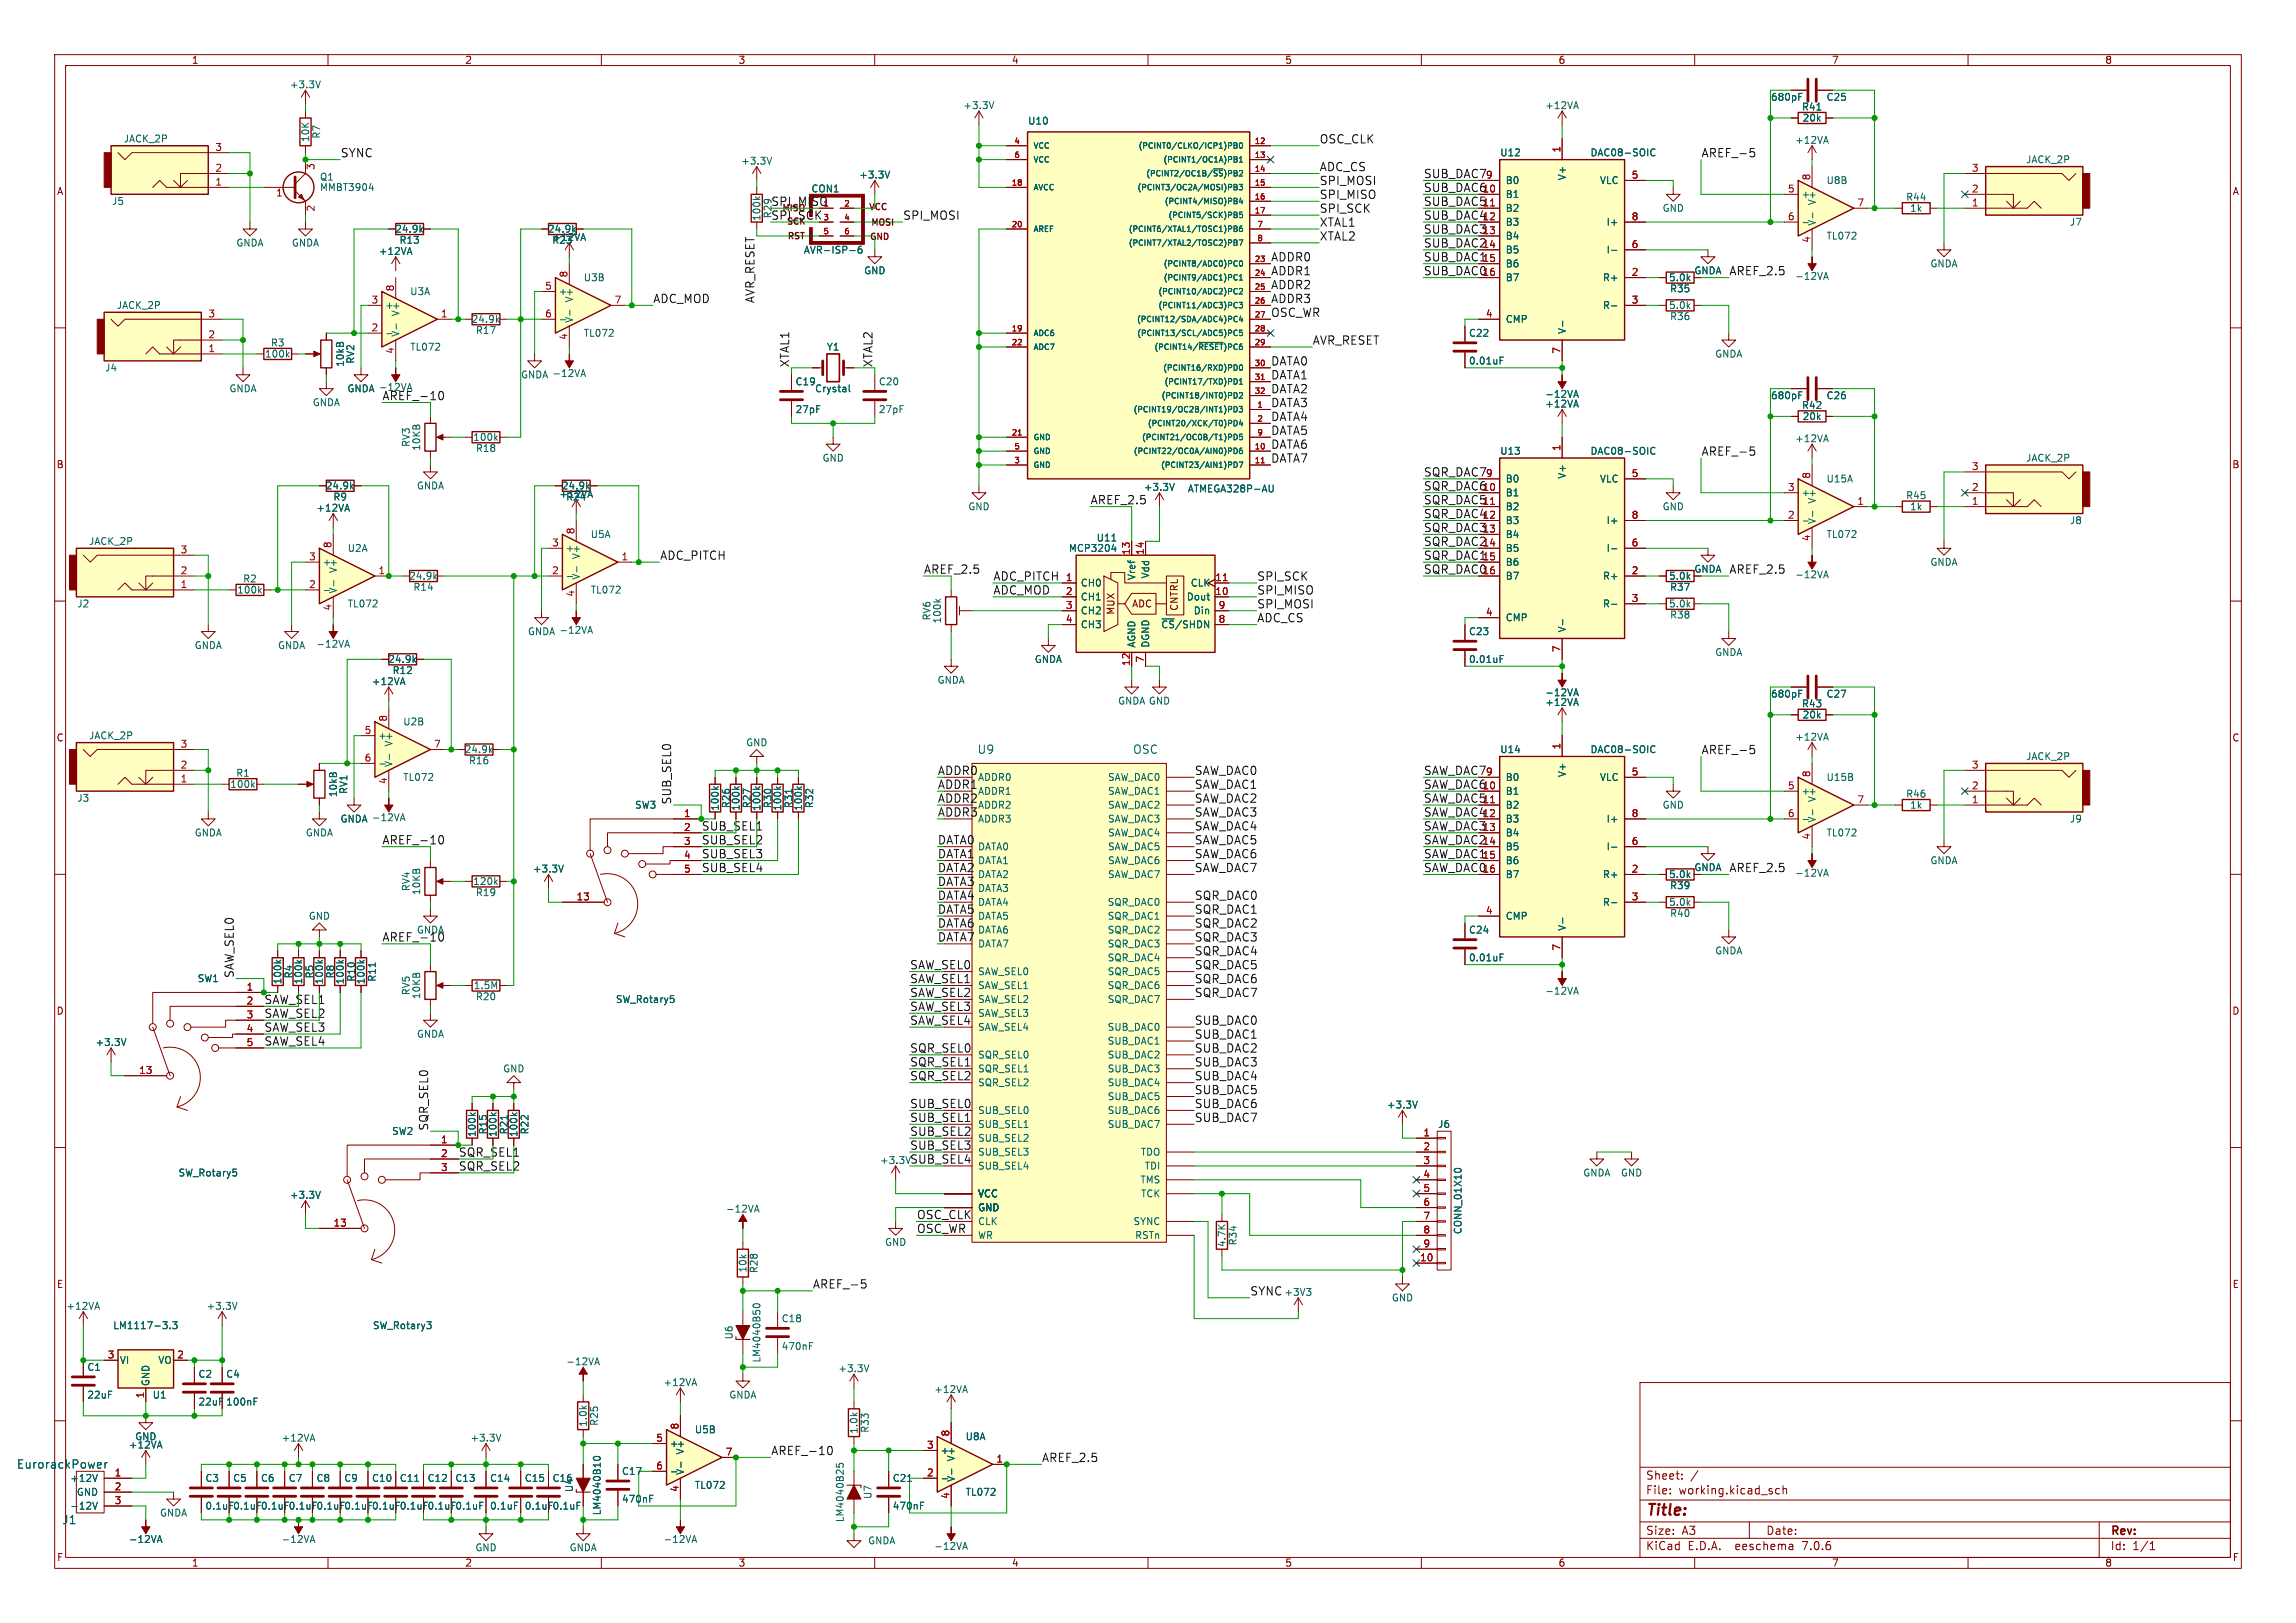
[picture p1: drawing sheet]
<svg xmlns="http://www.w3.org/2000/svg" width="420mm" height="297mm" viewBox="0 0 420 297" stroke-linecap="round" stroke-linejoin="round" font-family="sans-serif">
<defs><g id="words">
<text font-size="2.8" fill="#840000" x="301" y="277.9">Title:</text>
<g font-size="2.1" fill="#0f0f0f">
<text x="62.2" y="28.9">SYNC</text>
<text x="241.3" y="26.4">OSC_CLK</text>
<text x="311.1" y="28.9">AREF_-5</text>
<text x="241.3" y="31.4">ADC_CS</text>
<text x="241.3" y="34">SPI_MOSI</text>
<text x="260.3" y="32.7">SUB_DAC7</text>
<text x="260.3" y="35.2">SUB_DAC6</text>
<text x="141" y="40.3">SPI_SCK</text>
<text x="141" y="37.8">SPI_MISO</text>
<text x="165.1" y="40.3">SPI_MOSI</text>
<text x="241.3" y="36.5">SPI_MISO</text>
<text x="241.3" y="39.1">SPI_SCK</text>
<text x="241.3" y="41.6">XTAL1</text>
<text x="260.3" y="37.8">SUB_DAC5</text>
<text x="260.3" y="40.3">SUB_DAC4</text>
<text x="232.4" y="47.9">ADDR0</text>
<text x="241.3" y="44.1">XTAL2</text>
<text x="260.3" y="42.9">SUB_DAC3</text>
<text x="260.3" y="47.9">SUB_DAC1</text>
<text x="260.3" y="45.4">SUB_DAC2</text>
<text x="232.4" y="50.5">ADDR1</text>
<text x="232.4" y="53">ADDR2</text>
<text x="260.3" y="50.5">SUB_DAC0</text>
<text x="316.2" y="50.5">AREF_2.5</text>
<text x="119.4" y="55.6">ADC_MOD</text>
<text x="138.1" y="55.5" transform="rotate(-90 138.1 55.5)">AVR_RESET</text>
<text x="232.4" y="58.1">OSC_WR</text>
<text x="232.4" y="55.6">ADDR3</text>
<text x="240" y="63.2">AVR_RESET</text>
<text x="144.5" y="67.3" transform="rotate(-90 144.5 67.3)">XTAL1</text>
<text x="159.7" y="67.3" transform="rotate(-90 159.7 67.3)">XTAL2</text>
<text x="232.4" y="67">DATA0</text>
<text x="232.4" y="69.5">DATA1</text>
<text x="69.8" y="73.3">AREF_-10</text>
<text x="232.4" y="72.1">DATA2</text>
<text x="232.4" y="77.2">DATA4</text>
<text x="232.4" y="74.6">DATA3</text>
<text x="232.4" y="82.2">DATA6</text>
<text x="232.4" y="79.7">DATA5</text>
<text x="311.1" y="83.5">AREF_-5</text>
<text x="232.4" y="84.8">DATA7</text>
<text x="260.3" y="87.3">SQR_DAC7</text>
<text x="260.3" y="89.9">SQR_DAC6</text>
<text x="199.4" y="92.4">AREF_2.5</text>
<text x="260.3" y="94.9">SQR_DAC4</text>
<text x="260.3" y="92.4">SQR_DAC5</text>
<text x="260.3" y="100">SQR_DAC2</text>
<text x="260.3" y="97.5">SQR_DAC3</text>
<text x="120.6" y="102.6">ADC_PITCH</text>
<text x="168.9" y="105.1">AREF_2.5</text>
<text x="181.6" y="106.4">ADC_PITCH</text>
<text x="229.9" y="106.4">SPI_SCK</text>
<text x="260.3" y="102.6">SQR_DAC1</text>
<text x="260.3" y="105.1">SQR_DAC0</text>
<text x="316.2" y="105.1">AREF_2.5</text>
<text x="181.6" y="108.9">ADC_MOD</text>
<text x="229.9" y="114">ADC_CS</text>
<text x="229.9" y="111.4">SPI_MOSI</text>
<text x="229.9" y="108.9">SPI_MISO</text>
<text x="171.4" y="141.9">ADDR0</text>
<text x="218.4" y="141.9">SAW_DAC0</text>
<text x="260.3" y="141.9">SAW_DAC7</text>
<text x="311.1" y="138.1">AREF_-5</text>
<text x="122.9" y="147.3" transform="rotate(-90 122.9 147.3)">SUB_SEL0</text>
<text x="218.4" y="149.5">SAW_DAC3</text>
<text x="218.4" y="147">SAW_DAC2</text>
<text x="218.4" y="144.5">SAW_DAC1</text>
<text x="260.3" y="144.5">SAW_DAC6</text>
<text x="260.3" y="147">SAW_DAC5</text>
<text x="260.3" y="149.5">SAW_DAC4</text>
<text x="69.8" y="154.6">AREF_-10</text>
<text x="128.3" y="154.6">SUB_SEL2</text>
<text x="171.4" y="154.6">DATA0</text>
<text x="218.4" y="152.1">SAW_DAC4</text>
<text x="218.4" y="154.6">SAW_DAC5</text>
<text x="260.3" y="154.6">SAW_DAC2</text>
<text x="260.3" y="152.1">SAW_DAC3</text>
<text x="128.3" y="159.7">SUB_SEL4</text>
<text x="128.3" y="157.2">SUB_SEL3</text>
<text x="218.4" y="159.7">SAW_DAC7</text>
<text x="218.4" y="157.2">SAW_DAC6</text>
<text x="260.3" y="157.2">SAW_DAC1</text>
<text x="260.3" y="159.7">SAW_DAC0</text>
<text x="316.2" y="159.7">AREF_2.5</text>
<text x="171.4" y="162.2">DATA3</text>
<text x="218.4" y="167.3">SQR_DAC1</text>
<text x="218.4" y="164.8">SQR_DAC0</text>
<text x="69.8" y="172.4">AREF_-10</text>
<text x="171.4" y="169.9">DATA6</text>
<text x="218.4" y="172.4">SQR_DAC3</text>
<text x="218.4" y="169.9">SQR_DAC2</text>
<text x="42.9" y="179.1" transform="rotate(-90 42.9 179.1)">SAW_SEL0</text>
<text x="166.4" y="177.5">SAW_SEL0</text>
<text x="218.4" y="174.9">SQR_DAC4</text>
<text x="218.4" y="177.5">SQR_DAC5</text>
<text x="166.4" y="180">SAW_SEL1</text>
<text x="166.4" y="185.1">SAW_SEL3</text>
<text x="166.4" y="182.6">SAW_SEL2</text>
<text x="218.4" y="180">SQR_DAC6</text>
<text x="218.4" y="182.6">SQR_DAC7</text>
<text x="48.3" y="186.4">SAW_SEL2</text>
<text x="48.3" y="188.9">SAW_SEL3</text>
<text x="48.3" y="191.5">SAW_SEL4</text>
<text x="166.4" y="187.6">SAW_SEL4</text>
<text x="218.4" y="187.6">SUB_DAC0</text>
<text x="218.4" y="190.2">SUB_DAC1</text>
<text x="166.4" y="192.7">SQR_SEL0</text>
<text x="166.4" y="197.8">SQR_SEL2</text>
<text x="166.4" y="195.3">SQR_SEL1</text>
<text x="218.4" y="197.8">SUB_DAC4</text>
<text x="218.4" y="192.7">SUB_DAC2</text>
<text x="218.4" y="195.3">SUB_DAC3</text>
<text x="166.4" y="202.9">SUB_SEL0</text>
<text x="218.4" y="202.9">SUB_DAC6</text>
<text x="218.4" y="200.3">SUB_DAC5</text>
<text x="78.4" y="207" transform="rotate(-90 78.4 207)">SQR_SEL0</text>
<text x="166.4" y="208">SUB_SEL2</text>
<text x="166.4" y="205.4">SUB_SEL1</text>
<text x="218.4" y="205.4">SUB_DAC7</text>
<text x="83.8" y="214.3">SQR_SEL2</text>
<text x="166.4" y="213">SUB_SEL4</text>
<text x="166.4" y="210.5">SUB_SEL3</text>
<text x="167.6" y="225.7">OSC_WR</text>
<text x="167.6" y="223.2">OSC_CLK</text>
<text x="148.6" y="235.9">AREF_-5</text>
<text x="228.6" y="237.2">SYNC</text>
<text x="141" y="266.4">AREF_-10</text>
<text x="190.5" y="267.7">AREF_2.5</text>
</g>
<g font-size="2.1" fill="#006464">
<text x="178.7" y="138.2">U9</text>
<text x="207.2" y="138.2">OSC</text>
<text x="3" y="269">EurorackPower</text>
<text x="11.3" y="279.1">J1</text>
</g>
<g font-size="2.1" fill="#009600">
<text x="171.4" y="147">ADDR2</text>
<text x="171.4" y="149.5">ADDR3</text>
<text x="171.4" y="144.5">ADDR1</text>
<text x="128.3" y="152.1">SUB_SEL1</text>
<text x="171.4" y="159.7">DATA2</text>
<text x="171.4" y="157.2">DATA1</text>
<text x="171.4" y="167.3">DATA5</text>
<text x="171.4" y="164.8">DATA4</text>
<text x="171.4" y="172.4">DATA7</text>
<text x="48.3" y="183.8">SAW_SEL1</text>
<text x="83.8" y="211.8">SQR_SEL1</text>
</g>
<g font-size="2.1" fill="#840000">
<text x="301" y="273.7">File:</text>
<text x="301" y="271">Sheet:</text>
<text x="307.1" y="273.7">working.kicad_sch</text>
<text x="301" y="281.1">Size:</text>
<text x="307.6" y="281.1">A3</text>
<text x="323" y="281.1">Date:</text>
<text x="386" y="281.3">Rev:</text>
<text x="301" y="283.9">KiCad</text>
<text x="308.7" y="283.9">E.D.A.</text>
<text x="317.6" y="283.9">eeschema</text>
<text x="330" y="283.9">7.0.6</text>
<text x="386" y="283.9">Id:</text>
<text x="390.1" y="283.9">1/1</text>
</g>
<g font-size="1.8" fill="#840000">
<text x="35" y="11.9">1</text>
<text x="85" y="11.9">2</text>
<text x="135" y="11.9">3</text>
<text x="185" y="11.9">4</text>
<text x="235" y="11.9">5</text>
<text x="285" y="11.9">6</text>
<text x="335" y="11.9">7</text>
<text x="385" y="11.9">8</text>
<text x="10.3" y="35.9">A</text>
<text x="408.3" y="35.9">A</text>
<text x="10.3" y="85.9">B</text>
<text x="408.2" y="85.9">B</text>
<text x="309.8" y="105">GNDA</text>
<text x="204.1" y="112.6" transform="rotate(-90 204.1 112.6)">MUX</text>
<text x="207" y="111.4">ADC</text>
<text x="215.7" y="111.9" transform="rotate(-90 215.7 111.9)">CNTRL</text>
<text x="10.3" y="135.9">C</text>
<text x="408.2" y="135.9">C</text>
<text x="10.3" y="185.9">D</text>
<text x="408.2" y="185.9">D</text>
<text x="10.3" y="235.9">E</text>
<text x="408.3" y="235.9">E</text>
<text x="10.3" y="285.9">F</text>
<text x="35" y="286.9">1</text>
<text x="85" y="286.9">2</text>
<text x="135" y="286.9">3</text>
<text x="185" y="286.9">4</text>
<text x="235" y="286.9">5</text>
<text x="285" y="286.9">6</text>
<text x="335" y="286.9">7</text>
<text x="385" y="286.9">8</text>
<text x="408.3" y="285.9">F</text>
</g>
<g font-size="1.8" fill="#006464">
<text x="52.9" y="16.4">+3.3V</text>
<text x="176.1" y="20.2">+3.3V</text>
<text x="188" y="23">U10</text>
<text x="282.6" y="20.2">+12VA</text>
<text x="323.9" y="18.6">680pF</text>
<text x="329.5" y="20.4">R41</text>
<text x="329.6" y="22.5">20k</text>
<text x="334" y="18.6">C25</text>
<text x="22.5" y="26.3">JACK_2P</text>
<text x="56.7" y="26.1" transform="rotate(-90 56.7 26.1)">10K</text>
<text x="58.8" y="25.5" transform="rotate(-90 58.8 25.5)">R7</text>
<text x="274.3" y="28.8">U12</text>
<text x="290.8" y="28.8">DAC08-SOIC</text>
<text x="328.3" y="26.5">+12VA</text>
<text x="58.4" y="33.2">Q1</text>
<text x="58.4" y="35.2">MMBT3904</text>
<text x="135.5" y="30.3">+3.3V</text>
<text x="148.3" y="35.4">CON1</text>
<text x="157.1" y="32.9">+3.3V</text>
<text x="275.3" y="33.9">B0</text>
<text x="286.6" y="33.1" transform="rotate(-90 286.6 33.1)">V+</text>
<text x="292.6" y="33.9">VLC</text>
<text x="334" y="33.9">U8B</text>
<text x="370.5" y="30.1">JACK_2P</text>
<text x="20.4" y="37.7">J5</text>
<text x="139.3" y="40.5" transform="rotate(-90 139.3 40.5)">100k</text>
<text x="275.3" y="36.4">B1</text>
<text x="275.3" y="39">B2</text>
<text x="275.3" y="41.5">B3</text>
<text x="293.8" y="41.5">I+</text>
<text x="304" y="39">GND</text>
<text x="329.4" y="36.4">+</text>
<text x="332.3" y="41.4" transform="rotate(-90 332.3 41.4)">V-</text>
<text x="332.3" y="37.7" transform="rotate(-90 332.3 37.7)">V+</text>
<text x="348.6" y="36.9">R44</text>
<text x="349.3" y="39">1k</text>
<text x="378.5" y="41.5">J7</text>
<text x="43.1" y="45.3">GNDA</text>
<text x="53.3" y="45.3">GNDA</text>
<text x="69.2" y="46.8">+12VA</text>
<text x="72.2" y="42.8">24.9k</text>
<text x="73" y="44.8">R13</text>
<text x="100.1" y="42.8">24.9k</text>
<text x="100.9" y="44.8">R23</text>
<text x="101" y="44.3">+12VA</text>
<text x="146.9" y="46.6">AVR-ISP-6</text>
<text x="275.3" y="44">B4</text>
<text x="275.3" y="46.6">B5</text>
<text x="293.8" y="46.6">I-</text>
<text x="334" y="44">TL072</text>
<text x="106.7" y="51.7">U3B</text>
<text x="158" y="50.4">GND</text>
<text x="275.3" y="49.1">B6</text>
<text x="275.3" y="51.7">B7</text>
<text x="293.1" y="51.7">R+</text>
<text x="305.2" y="51.7">5.0k</text>
<text x="305.4" y="53.7">R35</text>
<text x="309.8" y="50.4">GNDA</text>
<text x="328.3" y="51.4">-12VA</text>
<text x="353" y="49.1">GNDA</text>
<text x="21.3" y="56.7">JACK_2P</text>
<text x="70.4" y="56.7">+</text>
<text x="73.3" y="58" transform="rotate(-90 73.3 58)">V+</text>
<text x="74.9" y="54.2">U3A</text>
<text x="86.2" y="59.3">24.9k</text>
<text x="102.1" y="54.2">+</text>
<text x="105" y="59.2" transform="rotate(-90 105 59.2)">V-</text>
<text x="105" y="55.4" transform="rotate(-90 105 55.4)">V+</text>
<text x="275.3" y="59.3">CMP</text>
<text x="293.1" y="56.7">R-</text>
<text x="305.2" y="56.7">5.0k</text>
<text x="305.4" y="58.8">R36</text>
<text x="48.4" y="65.6">100k</text>
<text x="49.5" y="63.6">R3</text>
<text x="73.3" y="61.7" transform="rotate(-90 73.3 61.7)">V-</text>
<text x="74.9" y="64.4">TL072</text>
<text x="87" y="61.3">R17</text>
<text x="106.7" y="61.8">TL072</text>
<text x="151.1" y="64.4">Y1</text>
<text x="268.6" y="61.8">C22</text>
<text x="286.6" y="61.2" transform="rotate(-90 286.6 61.2)">V-</text>
<text x="313.6" y="65.6">GNDA</text>
<text x="19.1" y="68.2">J4</text>
<text x="41.9" y="72">GNDA</text>
<text x="63.1" y="67.2" transform="rotate(-90 63.1 67.2)">10kB</text>
<text x="63.5" y="72">GNDA</text>
<text x="65" y="66.7" transform="rotate(-90 65 66.7)">RV2</text>
<text x="95.2" y="69.4">GNDA -12VA</text>
<text x="145.4" y="70.7">C19</text>
<text x="149" y="72">Crystal</text>
<text x="160.7" y="70.7">C20</text>
<text x="268.6" y="66.9">0.01uF</text>
<text x="57.1" y="74.5">GNDA</text>
<text x="145.4" y="75.8">27pF</text>
<text x="160.7" y="75.8">27pF</text>
<text x="282.6" y="74.8">+12VA</text>
<text x="282.6" y="73">-12VA</text>
<text x="323.9" y="73.3">680pF</text>
<text x="329.5" y="75">R42</text>
<text x="329.6" y="77.1">20k</text>
<text x="334" y="73.3">C26</text>
<text x="75.2" y="81.9" transform="rotate(-90 75.2 81.9)">RV3</text>
<text x="77.1" y="82.6" transform="rotate(-90 77.1 82.6)">10KB</text>
<text x="86.5" y="80.9">100k</text>
<text x="87" y="82.9">R18</text>
<text x="274.3" y="83.4">U13</text>
<text x="290.8" y="83.4">DAC08-SOIC</text>
<text x="328.3" y="81.1">+12VA</text>
<text x="59.5" y="89.8">24.9k</text>
<text x="76.2" y="89.8">GNDA</text>
<text x="102.7" y="89.8">24.9k</text>
<text x="150.4" y="84.7">GND</text>
<text x="275.3" y="88.5">B0</text>
<text x="286.6" y="87.7" transform="rotate(-90 286.6 87.7)">V+</text>
<text x="292.6" y="88.5">VLC</text>
<text x="334" y="88.5">U15A</text>
<text x="370.5" y="84.7">JACK_2P</text>
<text x="57.8" y="93.8">+12VA</text>
<text x="60.9" y="91.8">R9</text>
<text x="102.2" y="91.3">+12VA</text>
<text x="103.5" y="91.8">R24</text>
<text x="177" y="93.6">GND</text>
<text x="209.1" y="90">+3.3V</text>
<text x="217.2" y="90.3">ATMEGA328P-AU</text>
<text x="275.3" y="91">B1</text>
<text x="275.3" y="93.6">B2</text>
<text x="304" y="93.6">GND</text>
<text x="329.4" y="91">+</text>
<text x="332.3" y="92.3" transform="rotate(-90 332.3 92.3)">V+</text>
<text x="348.6" y="91.5">R45</text>
<text x="349.3" y="93.6">1k</text>
<text x="16.2" y="99.9">JACK_2P</text>
<text x="63.5" y="101.2">U2A</text>
<text x="103.4" y="101.2">+</text>
<text x="108" y="98.7">U5A</text>
<text x="195.4" y="101.2">MCP3204</text>
<text x="200.5" y="99.3">U11</text>
<text x="275.3" y="96.1">B3</text>
<text x="275.3" y="98.7">B4</text>
<text x="275.3" y="101.2">B5</text>
<text x="293.8" y="101.2">I-</text>
<text x="293.8" y="96.1">I+</text>
<text x="332.3" y="96" transform="rotate(-90 332.3 96)">V-</text>
<text x="334" y="98.7">TL072</text>
<text x="378.5" y="96.1">J8</text>
<text x="44.4" y="106.8">R2</text>
<text x="58.9" y="103.7">+</text>
<text x="61.8" y="105" transform="rotate(-90 61.8 105)">V+</text>
<text x="74.7" y="106.3">24.9k</text>
<text x="106.3" y="106.2" transform="rotate(-90 106.3 106.2)">V-</text>
<text x="106.3" y="102.4" transform="rotate(-90 106.3 102.4)">V+</text>
<text x="197.6" y="107.5">CH0</text>
<text x="207.9" y="106.3" transform="rotate(-90 207.9 106.3)">Vref</text>
<text x="210.4" y="106" transform="rotate(-90 210.4 106)">Vdd</text>
<text x="217.7" y="107.5">CLK</text>
<text x="275.3" y="103.7">B6</text>
<text x="275.3" y="106.3">B7</text>
<text x="293.1" y="106.3">R+</text>
<text x="305.2" y="106.3">5.0k</text>
<text x="328.3" y="106">-12VA</text>
<text x="353" y="103.7">GNDA</text>
<text x="14" y="111.4">J2</text>
<text x="43.3" y="108.8">100k</text>
<text x="61.8" y="108.7" transform="rotate(-90 61.8 108.7)">V-</text>
<text x="63.5" y="111.4">TL072</text>
<text x="75.5" y="108.3">R14</text>
<text x="108" y="108.8">TL072</text>
<text x="170.4" y="113.6" transform="rotate(-90 170.4 113.6)">RV6</text>
<text x="197.6" y="110.1">CH1</text>
<text x="197.6" y="112.6">CH2</text>
<text x="217" y="110.1">Dout</text>
<text x="218.3" y="112.6">Din</text>
<text x="275.3" y="113.9">CMP</text>
<text x="293.1" y="111.4">R-</text>
<text x="305.2" y="111.4">5.0k</text>
<text x="305.4" y="108.3">R37</text>
<text x="305.4" y="113.4">R38</text>
<text x="35.5" y="119">GNDA</text>
<text x="50.8" y="119">GNDA</text>
<text x="57.8" y="118.7">-12VA</text>
<text x="96.5" y="116.4">GNDA -12VA</text>
<text x="172.3" y="114.2" transform="rotate(-90 172.3 114.2)">100k</text>
<text x="197.6" y="115.2">CH3</text>
<text x="207.9" y="118.6" transform="rotate(-90 207.9 118.6)">AGND</text>
<text x="210.4" y="118.6" transform="rotate(-90 210.4 118.6)">DGND</text>
<text x="212.3" y="115.2">~{CS}/SHDN</text>
<text x="268.6" y="116.4">C23</text>
<text x="286.6" y="115.8" transform="rotate(-90 286.6 115.8)">V-</text>
<text x="67.9" y="125.6">+12VA</text>
<text x="70.9" y="121.5">24.9k</text>
<text x="71.7" y="123.5">R12</text>
<text x="171.4" y="125.3">GNDA</text>
<text x="189.2" y="121.5">GNDA</text>
<text x="268.6" y="121.5">0.01uF</text>
<text x="313.6" y="120.2">GNDA</text>
<text x="204.4" y="129.1">GNDA GND</text>
<text x="282.6" y="129.4">+12VA</text>
<text x="282.6" y="127.6">-12VA</text>
<text x="323.9" y="127.9">680pF</text>
<text x="329.5" y="129.6">R43</text>
<text x="329.6" y="131.7">20k</text>
<text x="334" y="127.9">C27</text>
<text x="16.2" y="135.5">JACK_2P</text>
<text x="69.1" y="135.5">+</text>
<text x="72" y="136.7" transform="rotate(-90 72 136.7)">V+</text>
<text x="73.7" y="132.9">U2B</text>
<text x="136.4" y="136.8">GND</text>
<text x="328.3" y="135.7">+12VA</text>
<text x="43.1" y="142.3">R1</text>
<text x="72" y="140.5" transform="rotate(-90 72 140.5)">V-</text>
<text x="73.7" y="143.1">TL072</text>
<text x="84.9" y="138">24.9k</text>
<text x="85.7" y="140.1">R16</text>
<text x="202.6" y="143.1">SAW_DAC0</text>
<text x="274.3" y="138">U14</text>
<text x="275.3" y="143.1">B0</text>
<text x="286.6" y="142.3" transform="rotate(-90 286.6 142.3)">V+</text>
<text x="290.8" y="138">DAC08-SOIC</text>
<text x="292.6" y="143.1">VLC</text>
<text x="334" y="143.1">U15B</text>
<text x="370.5" y="139.3">JACK_2P</text>
<text x="14" y="146.9">J3</text>
<text x="42" y="144.4">100k</text>
<text x="61.8" y="146" transform="rotate(-90 61.8 146)">10kB</text>
<text x="63.7" y="145.4" transform="rotate(-90 63.7 145.4)">RV1</text>
<text x="116.1" y="148.2">SW3</text>
<text x="131.7" y="148.5" transform="rotate(-90 131.7 148.5)">100k</text>
<text x="133.7" y="148" transform="rotate(-90 133.7 148)">R26</text>
<text x="135.5" y="148.5" transform="rotate(-90 135.5 148.5)">100k</text>
<text x="137.5" y="148" transform="rotate(-90 137.5 148)">R27</text>
<text x="139.3" y="148.5" transform="rotate(-90 139.3 148.5)">100k</text>
<text x="141.3" y="148" transform="rotate(-90 141.3 148)">R30</text>
<text x="143.1" y="148.5" transform="rotate(-90 143.1 148.5)">100k</text>
<text x="145.1" y="148" transform="rotate(-90 145.1 148)">R31</text>
<text x="146.9" y="148.5" transform="rotate(-90 146.9 148.5)">100k</text>
<text x="148.9" y="148" transform="rotate(-90 148.9 148)">R32</text>
<text x="202.6" y="145.6">SAW_DAC1</text>
<text x="202.6" y="148.2">SAW_DAC2</text>
<text x="275.3" y="145.6">B1</text>
<text x="275.3" y="148.2">B2</text>
<text x="304" y="148.2">GND</text>
<text x="329.4" y="145.6">+</text>
<text x="332.3" y="146.9" transform="rotate(-90 332.3 146.9)">V+</text>
<text x="348.6" y="146.2">R46</text>
<text x="349.3" y="148.2">1k</text>
<text x="35.5" y="153.3">GNDA</text>
<text x="55.8" y="153.3">GNDA</text>
<text x="62.2" y="150.7">GNDA -12VA</text>
<text x="62.2" y="150.7">GNDA</text>
<text x="178.8" y="155.8">DATA0</text>
<text x="202.6" y="150.7">SAW_DAC3</text>
<text x="202.6" y="155.8">SAW_DAC5</text>
<text x="202.6" y="153.3">SAW_DAC4</text>
<text x="275.3" y="150.7">B3</text>
<text x="275.3" y="153.3">B4</text>
<text x="275.3" y="155.8">B5</text>
<text x="293.8" y="155.8">I-</text>
<text x="293.8" y="150.7">I+</text>
<text x="332.3" y="150.6" transform="rotate(-90 332.3 150.6)">V-</text>
<text x="334" y="153.3">TL072</text>
<text x="378.5" y="150.7">J9</text>
<text x="97.4" y="159.9">+3.3V</text>
<text x="178.8" y="160.9">DATA2</text>
<text x="178.8" y="158.3">DATA1</text>
<text x="202.6" y="160.9">SAW_DAC7</text>
<text x="202.6" y="158.3">SAW_DAC6</text>
<text x="275.3" y="158.3">B6</text>
<text x="275.3" y="160.9">B7</text>
<text x="293.1" y="160.9">R+</text>
<text x="305.2" y="160.9">5.0k</text>
<text x="309.8" y="159.6">GNDA</text>
<text x="328.3" y="160.6">-12VA</text>
<text x="353" y="158.3">GNDA</text>
<text x="75.2" y="163.2" transform="rotate(-90 75.2 163.2)">RV4</text>
<text x="77.1" y="163.9" transform="rotate(-90 77.1 163.9)">10KB</text>
<text x="86.5" y="162.2">120k</text>
<text x="87" y="164.2">R19</text>
<text x="178.8" y="166">DATA4</text>
<text x="178.8" y="163.4">DATA3</text>
<text x="202.5" y="166">SQR_DAC0</text>
<text x="293.1" y="166">R-</text>
<text x="305.2" y="166">5.0k</text>
<text x="305.4" y="162.9">R39</text>
<text x="305.4" y="168">R40</text>
<text x="56.4" y="168.5">GND</text>
<text x="178.8" y="173.6">DATA7</text>
<text x="178.8" y="171">DATA6</text>
<text x="178.8" y="168.5">DATA5</text>
<text x="202.5" y="171">SQR_DAC2</text>
<text x="202.5" y="168.5">SQR_DAC1</text>
<text x="202.5" y="173.6">SQR_DAC3</text>
<text x="268.6" y="171">C24</text>
<text x="275.3" y="168.5">CMP</text>
<text x="286.6" y="170.4" transform="rotate(-90 286.6 170.4)">V-</text>
<text x="36.1" y="179.9">SW1</text>
<text x="53.7" y="179.1" transform="rotate(-90 53.7 179.1)">R4</text>
<text x="57.5" y="179.1" transform="rotate(-90 57.5 179.1)">R5</text>
<text x="61.3" y="179.1" transform="rotate(-90 61.3 179.1)">R8</text>
<text x="65.1" y="179.7" transform="rotate(-90 65.1 179.7)">R10</text>
<text x="68.9" y="179.7" transform="rotate(-90 68.9 179.7)">R11</text>
<text x="178.8" y="178.7">SAW_SEL0</text>
<text x="202.5" y="176.1">SQR_DAC4</text>
<text x="202.5" y="178.7">SQR_DAC5</text>
<text x="268.6" y="176.1">0.01uF</text>
<text x="313.6" y="174.9">GNDA</text>
<text x="51.7" y="180.2" transform="rotate(-90 51.7 180.2)">100k</text>
<text x="55.5" y="180.2" transform="rotate(-90 55.5 180.2)">100k</text>
<text x="59.3" y="180.2" transform="rotate(-90 59.3 180.2)">100k</text>
<text x="63.1" y="180.2" transform="rotate(-90 63.1 180.2)">100k</text>
<text x="66.9" y="180.2" transform="rotate(-90 66.9 180.2)">100k</text>
<text x="75.2" y="182.2" transform="rotate(-90 75.2 182.2)">RV5</text>
<text x="77.1" y="182.9" transform="rotate(-90 77.1 182.9)">10KB</text>
<text x="86.6" y="181.2">1.5M</text>
<text x="87" y="183.2">R20</text>
<text x="112.6" y="183.7">SW_Rotary5</text>
<text x="178.8" y="183.7">SAW_SEL2</text>
<text x="178.8" y="181.2">SAW_SEL1</text>
<text x="202.5" y="181.2">SQR_DAC6</text>
<text x="202.5" y="183.7">SQR_DAC7</text>
<text x="282.6" y="182.2">-12VA</text>
<text x="17.4" y="191.6">+3.3V</text>
<text x="76.2" y="190.1">GNDA</text>
<text x="178.8" y="188.8">SAW_SEL4</text>
<text x="178.8" y="186.3">SAW_SEL3</text>
<text x="202.5" y="191.4">SUB_DAC1</text>
<text x="202.5" y="188.8">SUB_DAC0</text>
<text x="91.9" y="196.4">GND</text>
<text x="178.8" y="196.4">SQR_SEL1</text>
<text x="178.8" y="193.9">SQR_SEL0</text>
<text x="202.5" y="193.9">SUB_DAC2</text>
<text x="202.5" y="196.4">SUB_DAC3</text>
<text x="178.8" y="199">SQR_SEL2</text>
<text x="202.5" y="199">SUB_DAC4</text>
<text x="202.5" y="201.5">SUB_DAC5</text>
<text x="253.6" y="203">+3.3V</text>
<text x="71.6" y="207.9">SW2</text>
<text x="87.2" y="208.2" transform="rotate(-90 87.2 208.2)">100k</text>
<text x="89.3" y="207.7" transform="rotate(-90 89.3 207.7)">R15</text>
<text x="91" y="208.2" transform="rotate(-90 91 208.2)">100k</text>
<text x="93.1" y="207.7" transform="rotate(-90 93.1 207.7)">R21</text>
<text x="94.8" y="208.2" transform="rotate(-90 94.8 208.2)">100k</text>
<text x="96.9" y="207.7" transform="rotate(-90 96.9 207.7)">R22</text>
<text x="178.8" y="209.1">SUB_SEL2</text>
<text x="178.8" y="204.1">SUB_SEL0</text>
<text x="178.8" y="206.6">SUB_SEL1</text>
<text x="202.5" y="204.1">SUB_DAC6</text>
<text x="202.5" y="206.6">SUB_DAC7</text>
<text x="263" y="206.6">J6</text>
<text x="32.6" y="215.5">SW_Rotary5</text>
<text x="160.9" y="213.2">+3.3V</text>
<text x="178.8" y="211.7">SUB_SEL3</text>
<text x="178.8" y="214.2">SUB_SEL4</text>
<text x="208.6" y="211.7">TDO</text>
<text x="209.3" y="214.2">TDI</text>
<text x="289.5" y="215.5">GNDA</text>
<text x="296.4" y="215.5">GND</text>
<text x="52.9" y="219.6">+3.3V</text>
<text x="178.8" y="219.3">VCC</text>
<text x="178.8" y="221.8">GND</text>
<text x="208.5" y="216.8">TMS</text>
<text x="208.6" y="219.3">TCK</text>
<text x="132.7" y="222.1">-12VA</text>
<text x="178.8" y="224.4">CLK</text>
<text x="178.8" y="226.9">WR</text>
<text x="207.2" y="224.4">SYNC</text>
<text x="207.5" y="226.9">RSTn</text>
<text x="267.6" y="226" transform="rotate(-90 267.6 226)">CONN_01X10</text>
<text x="136.8" y="233" transform="rotate(-90 136.8 233)">10k</text>
<text x="138.8" y="233.1" transform="rotate(-90 138.8 233.1)">R28</text>
<text x="161.8" y="228.2">GND</text>
<text x="224.4" y="228.3" transform="rotate(-90 224.4 228.3)">4.7K</text>
<text x="226.4" y="228" transform="rotate(-90 226.4 228)">R34</text>
<text x="12.1" y="239.9">+12VA</text>
<text x="37.7" y="239.9">+3.3V</text>
<text x="234.8" y="237.3">+3V3</text>
<text x="254.5" y="238.4">GND</text>
<text x="20.6" y="243.4">LM1117-3.3</text>
<text x="68.1" y="243.4">SW_Rotary3</text>
<text x="134.2" y="245.2" transform="rotate(-90 134.2 245.2)">U6</text>
<text x="142.9" y="242.2">C18</text>
<text x="15.9" y="251.1">C1</text>
<text x="21.8" y="249.8">VI</text>
<text x="28.9" y="249.8">VO</text>
<text x="103.5" y="250">-12VA</text>
<text x="139.3" y="249.4" transform="rotate(-90 139.3 249.4)">LM4040B50</text>
<text x="142.9" y="247.2">470nF</text>
<text x="153.3" y="251.3">+3.3V</text>
<text x="15.9" y="256.1">22uF</text>
<text x="27.5" y="253.7" transform="rotate(-90 27.5 253.7)">GND</text>
<text x="27.8" y="256.1">U1</text>
<text x="36.2" y="252.3">C2</text>
<text x="36.2" y="257.4">22uF</text>
<text x="41.3" y="252.3">C4</text>
<text x="41.3" y="257.4">100nF</text>
<text x="121.3" y="253.8">+12VA</text>
<text x="133.3" y="256.1">GNDA</text>
<text x="170.8" y="255.1">+12VA</text>
<text x="24.6" y="263.8">GND</text>
<text x="107.5" y="261.2" transform="rotate(-90 107.5 261.2)">1.0k</text>
<text x="109.6" y="261" transform="rotate(-90 109.6 261)">R25</text>
<text x="127" y="262.5">U5B</text>
<text x="157.1" y="262.5" transform="rotate(-90 157.1 262.5)">1.0k</text>
<text x="159.1" y="262.3" transform="rotate(-90 159.1 262.3)">R33</text>
<text x="176.5" y="263.8">U8A</text>
<text x="23.5" y="265.3">+12VA</text>
<text x="51.4" y="264">+12VA</text>
<text x="86" y="264">+3.3V</text>
<text x="122.4" y="265">+</text>
<text x="125.3" y="266.3" transform="rotate(-90 125.3 266.3)">V+</text>
<text x="172" y="266.3">+</text>
<text x="174.9" y="267.5" transform="rotate(-90 174.9 267.5)">V+</text>
<text x="12.8" y="271.4">+12V</text>
<text x="14" y="273.9">GND</text>
<text x="37.5" y="271.4">C3</text>
<text x="42.6" y="271.4">C5</text>
<text x="47.6" y="271.4">C6</text>
<text x="52.7" y="271.4">C7</text>
<text x="57.8" y="271.4">C8</text>
<text x="62.9" y="271.4">C9</text>
<text x="68" y="271.4">C10</text>
<text x="73" y="271.4">C11</text>
<text x="78.1" y="271.4">C12</text>
<text x="83.2" y="271.4">C13</text>
<text x="89.5" y="271.4">C14</text>
<text x="95.9" y="271.4">C15</text>
<text x="101" y="271.4">C16</text>
<text x="105" y="273.2" transform="rotate(-90 105 273.2)">U4</text>
<text x="113.7" y="275.2">470nF</text>
<text x="113.7" y="270.1">C17</text>
<text x="125.3" y="270" transform="rotate(-90 125.3 270)">V-</text>
<text x="127" y="272.6">TL072</text>
<text x="159.6" y="274.4" transform="rotate(-90 159.6 274.4)">U7</text>
<text x="163.2" y="271.4">C21</text>
<text x="174.9" y="271.3" transform="rotate(-90 174.9 271.3)">V-</text>
<text x="176.5" y="273.9">TL072</text>
<text x="12.8" y="276.5">-12V</text>
<text x="29.2" y="277.7">GNDA</text>
<text x="37.5" y="276.5">0.1uF</text>
<text x="42.6" y="276.5">0.1uF</text>
<text x="47.6" y="276.5">0.1uF</text>
<text x="52.7" y="276.5">0.1uF</text>
<text x="57.8" y="276.5">0.1uF</text>
<text x="62.9" y="276.5">0.1uF</text>
<text x="68" y="276.5">0.1uF</text>
<text x="73" y="276.5">0.1uF</text>
<text x="78.1" y="276.5">0.1uF</text>
<text x="83.2" y="276.5">0.1uF</text>
<text x="89.5" y="276.5">0.1uF</text>
<text x="95.9" y="276.5">0.1uF</text>
<text x="101" y="276.5">0.1uF</text>
<text x="110.1" y="277.4" transform="rotate(-90 110.1 277.4)">LM4040B10</text>
<text x="154.5" y="278.7" transform="rotate(-90 154.5 278.7)">LM4040B25</text>
<text x="163.2" y="276.5">470nF</text>
<text x="23.5" y="282.5">-12VA</text>
<text x="51.4" y="282.5">-12VA</text>
<text x="86.9" y="284.1">GND</text>
<text x="104.1" y="284.1">GNDA</text>
<text x="121.3" y="282.5">-12VA</text>
<text x="158.7" y="282.8">GNDA</text>
<text x="170.8" y="283.8">-12VA</text>
</g>
<g font-size="1.8" fill="#a90000">
<text x="39.3" y="27.7">3</text>
<text x="285.5" y="28" transform="rotate(-90 285.5 28)">1</text>
<text x="39.3" y="34">1</text>
<text x="39.3" y="31.5">2</text>
<text x="57.9" y="31.2" transform="rotate(-90 57.9 31.2)">3</text>
<text x="271.1" y="35.3">10</text>
<text x="271.7" y="32.8">9</text>
<text x="298.4" y="32.8">5</text>
<text x="327" y="35.3">5</text>
<text x="331.2" y="33.1" transform="rotate(-90 331.2 33.1)">8</text>
<text x="360.6" y="35.3">2</text>
<text x="360.6" y="31.5">3</text>
<text x="50.4" y="36.3">1</text>
<text x="57.9" y="38.8" transform="rotate(-90 57.9 38.8)">2</text>
<text x="271.1" y="37.8">11</text>
<text x="271.1" y="40.4">12</text>
<text x="298.4" y="40.4">8</text>
<text x="327" y="40.4">6</text>
<text x="339.7" y="37.8">7</text>
<text x="360.6" y="37.8">1</text>
<text x="271.1" y="42.9">13</text>
<text x="271.1" y="45.5">14</text>
<text x="298.4" y="45.5">6</text>
<text x="331.2" y="44.5" transform="rotate(-90 331.2 44.5)">4</text>
<text x="72.1" y="53.4" transform="rotate(-90 72.1 53.4)">8</text>
<text x="99.6" y="53.1">5</text>
<text x="103.9" y="50.9" transform="rotate(-90 103.9 50.9)">8</text>
<text x="271.1" y="48">15</text>
<text x="271.1" y="50.5">16</text>
<text x="298.4" y="50.5">2</text>
<text x="38" y="58.2">3</text>
<text x="67.9" y="55.6">3</text>
<text x="80.6" y="58.2">1</text>
<text x="99.6" y="58.2">6</text>
<text x="112.3" y="55.6">7</text>
<text x="271.7" y="58.2">4</text>
<text x="298.4" y="55.6">3</text>
<text x="38" y="64.5">1</text>
<text x="38" y="62">2</text>
<text x="67.9" y="60.7">2</text>
<text x="72.1" y="64.8" transform="rotate(-90 72.1 64.8)">4</text>
<text x="103.9" y="62.3" transform="rotate(-90 103.9 62.3)">4</text>
<text x="285.5" y="64.8" transform="rotate(-90 285.5 64.8)">7</text>
<text x="285.5" y="82.6" transform="rotate(-90 285.5 82.6)">1</text>
<text x="271.1" y="89.9">10</text>
<text x="271.7" y="87.4">9</text>
<text x="298.4" y="87.4">5</text>
<text x="327" y="89.9">3</text>
<text x="331.2" y="87.7" transform="rotate(-90 331.2 87.7)">8</text>
<text x="360.6" y="89.9">2</text>
<text x="360.6" y="86.1">3</text>
<text x="271.1" y="92.5">11</text>
<text x="271.1" y="95">12</text>
<text x="298.4" y="95">8</text>
<text x="327" y="95">2</text>
<text x="339.7" y="92.5">1</text>
<text x="360.6" y="92.5">1</text>
<text x="32.9" y="101.3">3</text>
<text x="60.7" y="100.4" transform="rotate(-90 60.7 100.4)">8</text>
<text x="100.9" y="100.1">3</text>
<text x="105.2" y="97.9" transform="rotate(-90 105.2 97.9)">8</text>
<text x="206.8" y="101.6" transform="rotate(-90 206.8 101.6)">13</text>
<text x="209.3" y="101.6" transform="rotate(-90 209.3 101.6)">14</text>
<text x="271.1" y="97.5">13</text>
<text x="271.1" y="100.1">14</text>
<text x="298.4" y="100.1">6</text>
<text x="331.2" y="99.1" transform="rotate(-90 331.2 99.1)">4</text>
<text x="32.9" y="107.7">1</text>
<text x="32.9" y="105.2">2</text>
<text x="56.4" y="107.7">2</text>
<text x="56.4" y="102.6">3</text>
<text x="69.1" y="105.2">1</text>
<text x="100.9" y="105.2">2</text>
<text x="113.6" y="102.6">1</text>
<text x="194.9" y="106.4">1</text>
<text x="222.2" y="106.4">11</text>
<text x="271.1" y="102.6">15</text>
<text x="271.1" y="105.2">16</text>
<text x="298.4" y="105.2">2</text>
<text x="60.7" y="111.8" transform="rotate(-90 60.7 111.8)">4</text>
<text x="105.2" y="109.3" transform="rotate(-90 105.2 109.3)">4</text>
<text x="194.9" y="109">2</text>
<text x="194.9" y="111.5">3</text>
<text x="222.2" y="109">10</text>
<text x="222.8" y="111.5">9</text>
<text x="271.7" y="112.8">4</text>
<text x="298.4" y="110.2">3</text>
<text x="194.9" y="114">4</text>
<text x="222.8" y="114">8</text>
<text x="285.5" y="119.5" transform="rotate(-90 285.5 119.5)">7</text>
<text x="206.8" y="122" transform="rotate(-90 206.8 122)">12</text>
<text x="209.3" y="121.4" transform="rotate(-90 209.3 121.4)">7</text>
<text x="32.9" y="136.9">3</text>
<text x="66.6" y="134.4">5</text>
<text x="70.9" y="132.2" transform="rotate(-90 70.9 132.2)">8</text>
<text x="79.3" y="136.9">7</text>
<text x="285.5" y="137.2" transform="rotate(-90 285.5 137.2)">1</text>
<text x="32.9" y="143.3">1</text>
<text x="32.9" y="140.7">2</text>
<text x="66.6" y="139.4">6</text>
<text x="70.9" y="143.6" transform="rotate(-90 70.9 143.6)">4</text>
<text x="271.7" y="142">9</text>
<text x="298.4" y="142">5</text>
<text x="331.2" y="142.3" transform="rotate(-90 331.2 142.3)">8</text>
<text x="360.6" y="140.7">3</text>
<text x="125" y="149.6">1</text>
<text x="271.1" y="144.5">10</text>
<text x="271.1" y="147.1">11</text>
<text x="271.1" y="149.6">12</text>
<text x="298.4" y="149.6">8</text>
<text x="327" y="144.5">5</text>
<text x="327" y="149.6">6</text>
<text x="339.7" y="147.1">7</text>
<text x="360.6" y="147.1">1</text>
<text x="360.6" y="144.5">2</text>
<text x="125" y="152.1">2</text>
<text x="125" y="154.7">3</text>
<text x="271.1" y="152.1">13</text>
<text x="271.1" y="154.7">14</text>
<text x="298.4" y="154.7">6</text>
<text x="331.2" y="153.7" transform="rotate(-90 331.2 153.7)">4</text>
<text x="125" y="157.2">4</text>
<text x="125" y="159.8">5</text>
<text x="271.1" y="157.2">15</text>
<text x="271.1" y="159.8">16</text>
<text x="298.4" y="159.8">2</text>
<text x="105.4" y="164.8">13</text>
<text x="271.7" y="167.4">4</text>
<text x="298.4" y="164.8">3</text>
<text x="285.5" y="174.1" transform="rotate(-90 285.5 174.1)">7</text>
<text x="45" y="181.4">1</text>
<text x="45" y="183.9">2</text>
<text x="45" y="186.4">3</text>
<text x="45" y="189">4</text>
<text x="45" y="191.5">5</text>
<text x="25.4" y="196.6">13</text>
<text x="80.6" y="209.3">1</text>
<text x="260.3" y="208">1</text>
<text x="80.6" y="211.8">2</text>
<text x="80.6" y="214.4">3</text>
<text x="260.3" y="210.6">2</text>
<text x="260.3" y="213.1">3</text>
<text x="260.3" y="215.6">4</text>
<text x="260.3" y="218.2">5</text>
<text x="260.3" y="220.7">6</text>
<text x="60.9" y="224.5">13</text>
<text x="260.3" y="223.3">7</text>
<text x="260.3" y="225.8">8</text>
<text x="259.7" y="230.9">10</text>
<text x="260.3" y="228.3">9</text>
<text x="19.6" y="248.7">3</text>
<text x="32.3" y="248.7">2</text>
<text x="26.4" y="256" transform="rotate(-90 26.4 256)">1</text>
<text x="119.9" y="263.9">5</text>
<text x="124.2" y="261.7" transform="rotate(-90 124.2 261.7)">8</text>
<text x="173.7" y="263" transform="rotate(-90 173.7 263)">8</text>
<text x="119.9" y="269">6</text>
<text x="132.6" y="266.4">7</text>
<text x="169.5" y="265.2">3</text>
<text x="182.2" y="267.7">1</text>
<text x="20.9" y="270.3">1</text>
<text x="20.9" y="272.8">2</text>
<text x="20.9" y="275.3">3</text>
<text x="124.2" y="273.1" transform="rotate(-90 124.2 273.1)">4</text>
<text x="169.5" y="270.3">2</text>
<text x="173.7" y="274.4" transform="rotate(-90 173.7 274.4)">4</text>
</g>
<g font-size="1.8" fill="#0f0f0f">
<text x="141.3" y="40" transform="rotate(-90 141.3 40)">R29</text>
<text x="63.5" y="72">GNDA -12VA</text>
<text x="178.8" y="143.1">ADDR0</text>
<text x="178.8" y="148.2">ADDR2</text>
<text x="178.8" y="145.6">ADDR1</text>
<text x="178.8" y="150.7">ADDR3</text>
<text x="76.2" y="171">GNDA</text>
</g>
<g font-size="1.6" fill="#0f0f0f">
<text x="142.9" y="39">MISO</text>
<text x="143.8" y="41.4">SCK</text>
</g>
<g font-size="1.6" fill="#840000">
<text x="158.8" y="38.8">VCC</text>
<text x="159.2" y="41.6">MOSI</text>
<text x="143.9" y="44.1">RST</text>
<text x="158.9" y="44.2">GND</text>
</g>
<g font-size="1.4" fill="#a90000">
<text x="185.4" y="26.4">4</text>
<text x="185.4" y="29">6</text>
<text x="229.4" y="26.4">12</text>
<text x="229.4" y="29">13</text>
<text x="185" y="34">18</text>
<text x="229.4" y="31.5">14</text>
<text x="229.4" y="34">15</text>
<text x="150.5" y="37.8">1</text>
<text x="150.5" y="40.4">3</text>
<text x="154.3" y="37.8">2</text>
<text x="154.3" y="40.4">4</text>
<text x="185" y="41.7">20</text>
<text x="229.4" y="36.6">16</text>
<text x="229.4" y="39.1">17</text>
<text x="229.9" y="41.7">7</text>
<text x="150.5" y="42.9">5</text>
<text x="154.3" y="42.9">6</text>
<text x="229.9" y="44.2">8</text>
<text x="229.4" y="48">23</text>
<text x="229.4" y="50.5">24</text>
<text x="229.4" y="53.1">25</text>
<text x="229.4" y="55.6">26</text>
<text x="229.4" y="58.2">27</text>
<text x="185" y="60.7">19</text>
<text x="185" y="63.2">22</text>
<text x="229.4" y="60.7">28</text>
<text x="229.4" y="63.2">29</text>
<text x="229.4" y="67.1">30</text>
<text x="229.4" y="69.6">31</text>
<text x="229.4" y="72.1">32</text>
<text x="229.9" y="74.7">1</text>
<text x="229.9" y="77.2">2</text>
<text x="185" y="79.8">21</text>
<text x="185.4" y="82.3">5</text>
<text x="229.4" y="82.3">10</text>
<text x="229.9" y="79.8">9</text>
<text x="185.4" y="84.8">3</text>
<text x="229.4" y="84.8">11</text>
</g>
<g font-size="1.4" fill="#006464">
<text x="189" y="27.4">VCC</text>
<text x="189" y="29.9">VCC</text>
<text x="208.1" y="27.4">(PCINT0/CLKO/ICP1)PB0</text>
<text x="212.7" y="29.9">(PCINT1/OC1A)PB1</text>
<text x="189" y="35">AVCC</text>
<text x="207.9" y="35">(PCINT3/OC2A/MOSI)PB3</text>
<text x="209.5" y="32.5">(PCINT2/OC1B/~{SS})PB2</text>
<text x="212.9" y="37.6">(PCINT4/MISO)PB4</text>
<text x="213.6" y="40.1">(PCINT5/SCK)PB5</text>
<text x="189" y="42.6">AREF</text>
<text x="206.3" y="42.6">(PCINT6/XTAL1/TOSC1)PB6</text>
<text x="206.3" y="45.2">(PCINT7/XTAL2/TOSC2)PB7</text>
<text x="212.7" y="49">(PCINT8/ADC0)PC0</text>
<text x="212.7" y="51.5">(PCINT9/ADC1)PC1</text>
<text x="207.8" y="59.2">(PCINT12/SDA/ADC4)PC4</text>
<text x="211.8" y="54.1">(PCINT10/ADC2)PC2</text>
<text x="211.8" y="56.6">(PCINT11/ADC3)PC3</text>
<text x="189" y="61.7">ADC6</text>
<text x="189" y="64.2">ADC7</text>
<text x="207.9" y="61.7">(PCINT13/SCL/ADC5)PC5</text>
<text x="211" y="64.2">(PCINT14/~{RESET})PC6</text>
<text x="212.6" y="68">(PCINT16/RXD)PD0</text>
<text x="212.9" y="70.6">(PCINT17/TXD)PD1</text>
<text x="207.2" y="75.7">(PCINT19/OC2B/INT1)PD3</text>
<text x="212.3" y="73.1">(PCINT18/INT0)PD2</text>
<text x="189" y="80.7">GND</text>
<text x="189" y="83.3">GND</text>
<text x="207.3" y="83.3">(PCINT22/OC0A/AIN0)PD6</text>
<text x="208.8" y="80.7">(PCINT21/OC0B/T1)PD5</text>
<text x="209.8" y="78.2">(PCINT20/XCK/T0)PD4</text>
<text x="189" y="85.8">GND</text>
<text x="212.2" y="85.8">(PCINT23/AIN1)PD7</text>
</g>
</g></defs>
<g fill="none" stroke="#840000" stroke-width=".18">
<path d="M10 10h400v277h-400zM12 12h396v273h-396zM60 10v2M110 10v2M160 10v2M210 10v2M260 10v2M310 10v2M360 10v2M179.1 20.3l-.8 1.3M179.1 20.3v2.6M179.1 20.3l.7 1.3"/>
<path d="M184.1 26.7h3.9M184.1 29.2h3.9M184.1 34.3h3.9M228.6 26.7h3.8M228.6 29.2h3.8M228.6 31.8h3.8M228.6 34.3h3.8M228.6 36.8h3.8M228.6 39.4h3.8M10 60h2M184.1 41.9h3.9M228.6 41.9h3.8"/>
<path d="M228.6 48.3h3.8M228.6 50.8h3.8M228.6 53.3h3.8M228.6 55.9h3.8M228.6 58.4h3.8M228.6 44.5h3.8M408 60h2M184.1 61h3.9M184.1 63.5h3.9M228.6 74.9h3.8M228.6 61h3.8M228.6 77.5h3.8"/>
<path d="M228.6 63.5h3.8M228.6 67.3h3.8M228.6 69.9h3.8M228.6 72.4h3.8M184.1 82.6h3.9M184.1 85.1h3.9M184.1 80h3.9M228.6 82.6h3.8M228.6 85.1h3.8M228.6 80h3.8M10 110h2M408 110h2"/>
<path d="M10 160h2M408 160h2M62.2 174v1.3M66 174v1.3M62.2 180.3v1.3M66 180.3v1.3M10 210h2M408 210h2M10 260h2M300 253h108v32h-108zM408 260h2M88.9 269.2v2.8"/>
<path d="M88.9 274.1v2.8M95.2 269.2v2.8M95.2 274.1v2.8M106.7 268v7.6M156.2 269.2v7.7M300 278.5h108M300 274.5h108M300 268.5h108M305.5 273.2v.2M305.5 272.5v.1M307.7 270.5v.2M307.7 269.8v.1"/>
<path d="M310.6 269.1l-1.3 1.9M320 278.5v3M325.5 272.5l-.4-.1-.3 .3v.4l.1 .2h.6M326.2 272.5l.2-.1 .3 .1 .1 .9M326.2 271.9v1.5M384 278.5v6.5M60 285v2M110 285v2M160 285v2M210 285v2M260 285v2M300 281.5h108"/>
<path d="M310 285v2M327.9 282.7v.9M327.9 283.5l-.1 .1M327.9 282.9l-.1 .1M360 285v2M393.3 283.6h.9M393.3 282.5l.4-.4v1.5"/>
</g>
<path d="M105.4 272.5v.5h2.5M154.9 271.8h2.6v.5" fill="none" stroke="#840000" stroke-width=".2"/>
<g fill="#840000" stroke="#840000" stroke-width=".2">
<path d="M105.4 270.5h2.5l-1.2 2.5z"/>
<path d="M156.2 271.8l1.3 2.5h-2.6z"/>
</g>
<g fill="none" stroke="#006464" stroke-width=".18">
<path d="M181.8 18.6l-.4 1.3M222 30.9h1.7M224.7 26.1h.4l.2 .2-.1 .3h-.5M225.3 33.8v.4M225.7 26.1h.4l.2 .2-.2 .3 .2 .1v.2l-.2 .2h-.4zM225.7 33.7h.4l.2 .2-.2 .3 .2 .1v.3l-.2 .2h-.4zM225.7 28.7l.5 .1 .1 .1-.2 .2M225.7 36.3l.5 .1 .1 .2-.2 .2M225.7 38.8l.5 .1 .1 .2-.2 .2M225.7 26.6h.4M225.7 29.1h.4M225.7 34.2h.4"/>
<path d="M225.7 36.8h.4M225.7 39.3h.4M226.1 29.1l.2 .2v.3l-.6 .1M226.1 36.8l.2 .2v.2l-.6 .1M226.1 39.3l.2 .2v.2l-.6 .1M226.7 33.7h.6l-.3 .4 .2 .1v.5l-.1 .1-.4-.1M226.7 29.7h.6M226.7 28.9l.3-.2v1M226.8 26.2l.2-.1a.54 .54 0 0 1 .3 .5 .54 .54 0 0 1-.3 .5l-.3-.4zM226.9 31.2h.3l.1 .3-.6 .7h.6M227 36.2l-.3 .8h.6M227.2 36.6v.7"/>
<path d="M227.2 38.8h-.4l-.1 .5h.5v.4l-.1 .1-.4-.1M225.2 41.4l.1 .1-.1 .3M225.3 44v.3M225.3 58v.3M225.7 41.4h.4l.2 .1-.2 .3 .2 .1v.3l-.2 .2h-.4zM225.7 43.9h.4l.2 .2-.2 .3 .2 .1v.2l-.2 .2h-.4zM225.7 41.8h.4M225.7 44.4h.4M225.8 51.1l.2 .2 .3-.1M225.8 53.7l.2 .1 .3-.1M225.8 56.2l.2 .1 .3-.1M226 47.7l.3 .1"/>
<path d="M226.3 48.6l-.3 .1M226.3 50.3l-.3-.1-.2 .2M226.3 52.9l-.3-.1-.2 .1M226.3 55.4l-.3-.1-.2 .2M226.3 58a.45 .45 0 0 0-.6 .4 .45 .45 0 0 0 .6 .4M226.7 55.3h.6l-.3 .4 .2 .1v.4l-.1 .1-.4-.1M226.7 43.9h.6l-.4 1M226.7 52.9l.4-.1 .2 .3-.6 .7h.6M226.7 50.5l.3-.3v1.1M226.7 51.3h.6M226.9 47.8l.1-.1a.54 .54 0 0 1 .3 .5 .54 .54 0 0 1-.3 .5 .68 .68 0 0 1-.1-.9zM227 57.8l-.3 .7h.6"/>
<path d="M227.2 41.4h-.3l-.1 .2-.1 .6 .2 .2 .3-.1v-.5l-.3-.1-.2 .2M227.2 58.2v.7M219.3 62.7h4.4M224.7 74.4h.4l.2 .2-.1 .3h-.5M224.7 79.5h.4l.2 .1-.1 .3-.5 .1M225.1 60.4l.2 .2-.2 .3M225.1 76.9l.2 .2-.2 .3M225.7 74.4a.51 .51 0 0 1 .6 .5 .51 .51 0 0 1-.6 .5zM225.7 71.8a.51 .51 0 0 1 .6 .5 .51 .51 0 0 1-.6 .6zM225.7 76.9a.51 .51 0 0 1 .6 .5 .51 .51 0 0 1-.6 .5zM225.7 79.5a.51 .51 0 0 1 .6 .5 .51 .51 0 0 1-.6 .5zM225.7 66.8a.51 .51 0 0 1 .6 .5 .51 .51 0 0 1-.6 .5"/>
<path d="M225.7 69.3a.51 .51 0 0 1 .6 .5 .51 .51 0 0 1-.6 .5M226.3 60.5a.45 .45 0 0 0-.6 .4 .45 .45 0 0 0 .6 .4M226.7 74.4h.6l-.3 .4 .2 .1v.4l-.1 .1-.4-.1M226.7 71.9l.4-.1 .2 .3-.6 .8h.6M226.7 69.6l.3-.3v1M226.7 70.3h.6M226.9 66.8h.1a.54 .54 0 0 1 .3 .5 .54 .54 0 0 1-.3 .5 .68 .68 0 0 1-.1-1zM227 76.9l-.3 .7h.6M227.2 77.3v.6M227.2 60.4h-.4l-.1 .5 .5-.1v.5l-.1 .1-.4-.1M227.2 79.5h-.4l-.1 .4h.5v.5l-.1 .1-.4-.1M224.7 82h.4l.2 .2-.1 .3h-.5"/>
<path d="M225.7 82a.51 .51 0 0 1 .6 .5 .51 .51 0 0 1-.6 .5zM225.7 84.5a.51 .51 0 0 1 .6 .5 .51 .51 0 0 1-.6 .6zM226.7 84.5h.6l-.4 1.1M227.2 82h-.3l-.1 .2-.1 .6 .2 .2 .3-.1v-.5h-.3l-.2 .2M232.9 88.8v1l-.3 .2h-.3M62 175.7l.4 .5M62.8 175.7l-.5 .4M65.8 175.7l.5 .5M66.6 175.7l-.5 .4M68.7 176.2v.7M94.1 274.9h.6M108.7 266.6a.68 .68 0 0 1 1.1 .3 .72 .72 0 0 1-1.3-.1z"/>
<path d="M153 267.8v.7h.6l-.1-.2v-.4l.2-.1h.4l.1 .2-.1 .5"/>
</g>
<path d="M86.9 273.8h4M86.9 272.3h4M93.2 273.8h4.1M93.2 272.3h4.1" fill="none" stroke="#840000" stroke-width=".51"/>
<path d="M188 24.1h40.6v63.5h-40.6zM61.2 175.3h2v5h-2zM65 175.3h2.1v5h-2.1z" fill="none" stroke="#840000" stroke-width=".25"/>
<path d="M188 24.1h40.6v63.5h-40.6z" fill="#ffffc2" stroke="#ffffc2" stroke-width=".18"/>
<path d="M186.2 79.6h.6M230.7 69.5h.6M230.7 84.7h.6" fill="none" stroke="#a90000" stroke-width=".18"/>
<path d="M58.4 100.3l10.2 5.1-10.2 5.1z" fill="#ffffc2"/>
<path d="M58.4 100.3l10.2 5.1-10.2 5.1zM71.1 119.6h5.1v2.1h-5.1z" fill="none" stroke="#840000" stroke-width=".25"/>
<path d="M61 97.8v3.8M55.9 108h2.5M55.9 102.9h2.5M61 109.2v3.8M68.6 105.4h2.5M69.8 120.7h1.3M76.2 120.7h1.3M142.2 240v2.8M142.2 244.9v2.7M88.9 264.2l-.8 1.2M88.9 264.2v2.5M88.9 264.2l.8 1.2" fill="none" stroke="#840000" stroke-width=".18"/>
<path d="M59.3 108h1M61.1 106.3v.9M75.7 120.7l.3 .5M76 120.4l-.4 .5M148.1 246.3h.4M148.1 245.7h.6M91.6 262.5l-.4 1.2" fill="none" stroke="#006464" stroke-width=".18"/>
<path d="M140.2 244.6h4.1M140.2 243.1h4.1" fill="none" stroke="#840000" stroke-width=".51"/>
<path d="M68.6 132.1l10.1 5.1-10.1 5z" fill="#ffffc2"/>
<g fill="none" stroke="#840000" stroke-width=".25">
<path d="M363.2 30.5h17.8v8.9h-17.8zM59.7 87.9h5.1v2h-5.1zM14 100.3h17.7v8.9h-17.7zM43.2 106.9h5.1v2.1h-5.1zM14 135.9h17.7v8.9h-17.7zM68.6 132.1l10.1 5.1-10.1 5zM41.9 142.5h5.1v2h-5.1zM57.4 141h2v5.1h-2zM129.8 143.5h2v5.1h-2zM133.6 143.5h2v5.1h-2zM137.4 143.5h2v5.1h-2zM141.2 143.5h2.1v5.1h-2.1z"/>
<path d="M222.5 223.5h2v5.1h-2z"/>
</g>
<g fill="none" stroke="#840000" stroke-width=".18">
<path d="M285.7 20.3l-.7 1.3M285.7 20.3v2.6M285.7 20.3l.8 1.3M331.5 26.7l-.8 1.2M331.5 26.7v2.5M331.5 26.7l.7 1.2M359.4 35.6h8.9v2.5M359.4 38.1h11.4l1.3-1.3 1.3 1.3M359.4 31.8h17.8l1.3 1.2 1.2-1.2M367 36.8l1.3 1.3 1.3-1.3M58.4 88.9h1.3M61 94l-.8 1.3"/>
<path d="M61 94v2.5M61 94l.7 1.3M64.8 88.9h1.2M15.2 101.6l1.3 1.3 1.3-1.3h17.8M21.6 108l1.3-1.3 1.2 1.3h11.5M25.4 106.7l1.3 1.3 1.2-1.3M35.6 105.4h-8.9v2.6M38.1 114.3v1.3h1.3l-1.3 1.2-1.3-1.2h1.3M41.9 108h1.3M48.3 108h1.2M53.3 114.3v1.3h1.3l-1.3 1.2-1.2-1.2h1.2M15.2 137.2l1.3 1.2 1.3-1.2h17.8"/>
<path d="M58.4 139.7v1.3M66 134.6h2.6M66 139.7h2.6M71.1 125.7v2.6M71.1 129.5v3.9M71.1 125.7l-.7 1.3M71.1 125.7l.8 1.3M78.7 137.2h2.6M138.4 138.4h1.3l-1.3-1.2-1.2 1.2h1.2v1.3M21.6 143.5l1.3-1.3 1.2 1.3h11.5M25.4 142.2l1.3 1.3 1.2-1.3M35.6 141h-8.9v2.5"/>
<path d="M38.1 148.6v1.3h1.3l-1.3 1.2-1.3-1.2h1.3M40.6 143.5h1.3M47 143.5h1.3M54.6 143.5h2.3M58.4 148.6v1.3h1.3l-1.3 1.2-1.3-1.2h1.3M58.4 146.1v1.2M64.8 146.1v1.2h1.2l-1.2 1.3-1.3-1.3h1.3M71.1 141v3.8M107.9 156.2l3.2 8.9M128.3 149.9h-20.4v5.7M128.3 152.4h-17.2v2.5M128.3 154.9h-7v1.3h-6.4"/>
<path d="M128.3 157.5h-5.7v.6h-4.5M130.8 142.2v1.3M130.8 148.6v1.3M134.6 142.2v1.3M134.6 148.6v1.3M138.4 142.2v1.3M138.4 148.6v1.3M142.2 142.2v1.3M142.2 148.6v1.3M58.4 170.2h1.3l-1.3-1.3-1.3 1.3h1.3v1.3M100.3 160l-.7 1.3M100.3 160v2.6"/>
<path d="M100.3 160l.8 1.3M102.9 165.1h7.6M109.9 160a5.5 5.5 0 0 1 6.6 4.2 5.5 5.5 0 0 1-4.1 6.6M112.4 170.8l1.9 .7M113 168.9l-.6 1.9M120 160h8.3M223.5 222.2v1.3M223.5 228.6v1.3M237.5 237.5l-.8 1.3M237.5 237.5v2.5M237.5 237.5l.8 1.3M256.5 233.7v1.2h1.3l-1.3 1.3-1.2-1.3h1.2"/>
<path d="M174 255.3l-.8 1.2M174 255.3v2.5M174 255.3l.8 1.2M47 269.2v2.8M47 274.1v2.8M52.1 269.2v2.8M52.1 274.1v2.8M54.6 264.2l-.8 1.2M54.6 264.2v2.5M54.6 264.2l.8 1.2M57.1 269.2v2.8M57.1 274.1v2.8"/>
<path d="M62.2 269.2v2.8M62.2 274.1v2.8M67.3 269.2v2.8M67.3 274.1v2.8M72.4 269.2v2.8M72.4 274.1v2.8M77.5 269.2v2.8M77.5 274.1v2.8M82.5 269.2v2.8M82.5 274.1v2.8M88.9 279.4v1.3h1.3l-1.3 1.2-1.3-1.2h1.3"/>
<circle cx="107.9" cy="156.2" r=".63"/>
<circle cx="111.1" cy="155.6" r=".63"/>
<circle cx="114.3" cy="156.2" r=".63"/>
<circle cx="117.5" cy="158.1" r=".63"/>
<circle cx="111.1" cy="165.1" r=".63"/>
<circle cx="119.4" cy="160" r=".63"/>
</g>
<g fill="none" stroke="#006464" stroke-width=".18">
<path d="M288 19.5h.6M288.3 18.6l.4 1.3M333.7 25.9h.6M334 25l.4 1.2M333.6 51.1l.4-1.2 .4 1.2M333.7 50.8h.6M63.2 93.2h.6M63.5 92.3l.4 1.2M64.3 89l.3 .5M64.6 88.6l-.5 .5M47.4 108l.4 .5M47.8 107.7l-.5 .5"/>
<path d="M63.1 118.4l.4-1.2 .4 1.2M63.2 118.1h.6M69.5 139.8h1M71.2 138v1M73.4 124.9h.6M73.7 124l.4 1.3M46.2 143.6l.3 .5M46.5 143.2l-.4 .5M73.2 150.2l.5-1.3 .4 1.3M73.4 149.8h.6M103.1 158.3l-.5 1.3M130.5 144l.5 .4"/>
<path d="M131.4 144l-.5 .3M134.4 144l.4 .4M135.2 144l-.5 .3M138.2 144l.4 .4M139 144l-.5 .3M142 144l.5 .4M142.8 144l-.5 .3M144.9 144.4v.8M122.6 182.2h.7M123.1 182.7l.2 .2v.3l-.2 .3M239 235.8h.8l-.4 .5M239.5 236.3l.3 .2v.3l-.3 .3"/>
<path d="M176.2 254.5h.6M176.5 253.6l.5 1.2M56.8 263.4h.7M57.1 262.5l.5 1.2M75.9 271.1h.7M87.8 274.9h.6M56.7 282.3l.4-1.3 .5 1.3M56.8 281.9h.7"/>
</g>
<g fill="#840000" stroke="#840000" stroke-width=".18">
<path d="M61 114.3v1.3h.7l-.7 1.2-.8-1.2h.8z"/>
<path d="M12.7 101.6h1.3v6.4h-1.3z"/>
<path d="M12.7 137.2h1.3v6.3h-1.3z"/>
<path d="M54.6 278.1v1.3h.8l-.8 1.3-.8-1.3h.8z"/>
<path d="M56.1 143l1.2 .5-1.2 .5z"/>
<path d="M71.1 146.1v1.2h.8l-.8 1.3-.7-1.3h.7z"/>
<path d="M381 31.8h1.3v6.3h-1.3z"/>
<path d="M331.5 47v1.3h.7l-.7 1.2-.8-1.2h.8z"/>
</g>
<g fill="none" stroke="#840000" stroke-width=".51">
<path d="M45 273.8h4M45 272.3h4M50 273.8h4.1M50 272.3h4.1M55.1 273.8h4.1M55.1 272.3h4.1M60.2 273.8h4.1M60.2 272.3h4.1M65.3 273.8h4M65.3 272.3h4M70.4 273.8h4M70.4 272.3h4"/>
<path d="M75.4 273.8h4.1M75.4 272.3h4.1M80.5 273.8h4.1M80.5 272.3h4.1"/>
</g>
<g fill="#ffffc2" stroke="#ffffc2" stroke-width=".18">
<path d="M14 100.3h17.7v8.9h-17.7z"/>
<path d="M14 135.9h17.7v8.9h-17.7z"/>
<path d="M363.2 30.5h17.8v8.9h-17.8z"/>
</g>
<path d="M328.9 33l10.2 5.1-10.2 5.1z" fill="#ffffc2"/>
<g fill="none" stroke="#840000" stroke-width=".25">
<path d="M274.3 29.2h22.9v33h-22.9zM328.9 20.6h5.1v2h-5.1zM328.9 33l10.2 5.1-10.2 5.1zM348 37.1h5.1v2h-5.1zM304.8 49.8h5.1v2h-5.1zM304.8 54.9h5.1v2h-5.1zM274.3 138.4h22.9v33.1h-22.9zM304.8 159h5.1v2h-5.1zM86.4 179.3h5v2.1h-5zM304.8 164.1h5.1v2h-5.1zM85.3 203.2h2.1v5.1h-2.1zM89.2 203.2h2v5.1h-2z"/>
<path d="M93 203.2h2v5.1h-2z"/>
</g>
<g fill="none" stroke="#840000" stroke-width=".18">
<path d="M327.7 16.5h2.8M332.5 16.5h2.8M270.5 35.6h3.8M270.5 38.1h3.8M270.5 33h3.8M285.7 25.4v3.8M297.2 33h3.8M306.1 34.3v1.3h1.2l-1.2 1.2-1.3-1.2h1.3M326.4 35.6h2.5M327.7 21.6h1.2M331.5 30.5v3.8M334 21.6h1.3"/>
<path d="M339.1 38.1h2.5M346.7 38.1h1.3M353.1 38.1h1.2M268 59.7v2.8M270.5 40.6h3.8M270.5 43.2h3.8M270.5 45.7h3.8M270.5 48.3h3.8M270.5 50.8h3.8M270.5 58.4h3.8M297.2 40.6h3.8M297.2 45.7h3.8"/>
<path d="M297.2 50.8h3.8M297.2 55.9h3.8M303.5 50.8h1.3M303.5 55.9h1.3M309.9 55.9h1.2M312.4 45.7v1.3h1.3l-1.3 1.3-1.3-1.3h1.3M326.4 40.6h2.5M331.5 41.9v3.8M355.6 44.5v1.2h1.3l-1.3 1.3-1.3-1.3h1.3M268 64.5v2.8M285.7 74.9l-.7 1.3M285.7 62.2v3.8"/>
<path d="M285.7 74.9v2.6M285.7 74.9l.8 1.3M316.2 61v1.2h1.3l-1.3 1.3-1.2-1.3h1.2M327.7 71.1h2.8M332.5 71.1h2.8M331.5 81.3v2.5M331.5 81.3l-.8 1.3M331.5 81.3l.7 1.3M268 114.3v2.8M268 119.1v2.8M285.7 129.5v2.6M285.7 134.6v3.8"/>
<path d="M285.7 129.5l-.7 1.3M285.7 129.5l.8 1.3M270.5 144.8h3.8M270.5 147.3h3.8M270.5 149.9h3.8M270.5 152.4h3.8M270.5 154.9h3.8M270.5 157.5h3.8M270.5 142.2h3.8M297.2 149.9h3.8M297.2 154.9h3.8M297.2 142.2h3.8"/>
<path d="M268 168.9v2.8M268 173.7v2.8M270.5 160h3.8M270.5 167.6h3.8M285.7 171.5v3.8M297.2 160h3.8M297.2 165.1h3.8M303.5 160h1.3M303.5 165.1h1.3M309.9 165.1h1.2M316.2 170.2v1.3h1.3l-1.3 1.2-1.2-1.2h1.2M78.7 185.4v1.3h1.3l-1.3 1.3-1.2-1.3h1.2"/>
<path d="M85.1 180.3h1.3M91.4 180.3h1.3M94 198.1h1.2l-1.2-1.2-1.3 1.2h1.3v1.3M63.5 215.9l3.2 8.9M65.4 219.7a5.5 5.5 0 0 1 6.7 4.1 5.5 5.5 0 0 1-4.2 6.7M83.8 209.6h-20.3v5.7M83.8 212.1h-17.1v2.5M83.8 214.6h-7v1.3h-6.3M86.4 201.9v1.3M86.4 208.3v1.3M90.2 201.9v1.3M90.2 208.3v1.3"/>
<path d="M94 201.9v1.3M94 208.3v1.3M292.1 210.8v1.3h1.3l-1.3 1.3-1.3-1.3h1.3M298.4 210.8v1.3h1.3l-1.3 1.3-1.2-1.3h1.2M58.4 224.8h7.6M67.9 230.5l1.9 .6M68.6 228.6l-.7 1.9M35.6 250.2v2.8M35.6 255v2.8M40.6 250.2v2.8M40.6 255v2.8M31.7 273v1.3h1.3l-1.3 1.3-1.2-1.3h1.2"/>
<path d="M36.8 269.2v2.8M36.8 274.1v2.8M41.9 269.2v2.8M41.9 274.1v2.8"/>
<circle cx="63.5" cy="215.9" r=".63"/>
<circle cx="66.7" cy="215.3" r=".63"/>
<circle cx="69.8" cy="215.9" r=".63"/>
<circle cx="66.7" cy="224.8" r=".63"/>
</g>
<g fill="none" stroke="#006464" stroke-width=".18">
<path d="M329 17.7h.5M329 17.1h.6M301.9 28l.3 .5h.3l.2-.1M302.7 27.4l-.2-.2-.3 .1-.3 .5M331.6 38.9v1M332.3 20.1h.8M285.8 58.8v.9M294.8 56h1M294.8 45.8h1M329.8 40.7h1M274.4 66h.4M274.4 65.3h.6"/>
<path d="M287.9 72.7l.4-1.3 .4 1.3M288 74.1h.6M288 72.4h.6M288.3 73.2l.4 1.3M329 72.3h.5M329 71.7h.6M334 79.6l.4 1.2M333.7 80.5h.6M274.4 120h.6M274.4 120.6h.4M287.9 127.3l.4-1.2 .4 1.2M288 128.7h.6"/>
<path d="M288 127h.6M288.3 127.8l.4 1.3M301.9 137.2l.3 .5h.3l.2-.1M302.7 136.6l-.2-.1h-.3l-.3 .5M294.8 155h1M274.4 175.2h.4M274.4 174.6h.6M285.8 168v.9M294.8 165.2h1M287.9 181.9l.4-1.2 .4 1.2M288 181.6h.6M86.1 203.7l.5 .4"/>
<path d="M86.9 203.7l-.4 .3M89.9 203.7l.5 .4M90.7 203.7l-.4 .3M92.8 204.1v.8M93.7 203.7l.5 .4M94.6 203.7l-.5 .3M46.5 256.5h.4M46.5 255.8h.6M78.1 241.9h.8l-.5 .5M78.6 242.4l.3 .2v.3l-.3 .2"/>
</g>
<g fill="#840000" stroke="#840000" stroke-width=".18">
<path d="M285.7 68.6v1.3h.8l-.8 1.2-.7-1.2h.7z"/>
<path d="M285.7 177.8v1.3h.8l-.8 1.2-.7-1.2h.7z"/>
<path d="M285.7 123.2v1.3h.8l-.8 1.2-.7-1.2h.7z"/>
</g>
<g fill="none" stroke="#840000" stroke-width=".51">
<path d="M330.7 14.5v4M332.2 14.5v4M265.9 64.3h4.1M265.9 62.7h4.1M330.7 69.1v4.1M332.2 69.1v4.1M265.9 118.9h4.1M265.9 117.3h4.1M265.9 173.5h4.1M265.9 172h4.1M33.5 254.8h4.1M33.5 253.2h4.1"/>
<path d="M38.6 254.8h4.1M38.6 253.2h4.1M34.8 273.8h4.1M34.8 272.3h4.1M39.9 273.8h4M39.9 272.3h4"/>
</g>
<g fill="#ffffc2" stroke="#ffffc2" stroke-width=".18">
<path d="M274.3 138.4h22.9v33.1h-22.9z"/>
<path d="M274.3 29.2h22.9v33h-22.9z"/>
</g>
<path d="M272.7 37.7h.7M272.7 146.9h.7" fill="none" stroke="#a90000" stroke-width=".18"/>
<path d="M328.9 87.6l10.2 5.1-10.2 5.1z" fill="#ffffc2"/>
<path d="M137.4 35.6h2v5h-2zM100.3 40.9h5.1v2h-5.1zM328.9 75.2h5.1v2h-5.1zM274.3 83.8h22.9v33h-22.9zM328.9 87.6l10.2 5.1-10.2 5.1z" fill="none" stroke="#840000" stroke-width=".25"/>
<g fill="none" stroke="#840000" stroke-width=".18">
<path d="M138.4 30.5v2.5M138.4 34.3v1.3M138.4 30.5l-.7 1.3M138.4 30.5l.8 1.3M99.1 41.9h1.2M104.1 44.5l-.7 1.2M104.1 44.5v2.5M104.1 44.5l.8 1.2M105.4 41.9h1.3M138.4 40.6v1.3M97.8 64.8v1.2h1.3l-1.3 1.3-1.3-1.3h1.3M148.6 67.3h1.9"/>
<path d="M154.3 67.3h1.9M160 68.6v2.8M160 73.4v2.8M327.7 76.2h1.2M334 76.2h1.3M270.5 92.7h3.8M270.5 95.3h3.8M270.5 90.2h3.8M270.5 97.8h3.8M270.5 87.6h3.8M285.7 80v3.8M297.2 95.3h3.8"/>
<path d="M297.2 87.6h3.8M306.1 88.9v1.3h1.2l-1.2 1.2-1.3-1.2h1.3M326.4 95.3h2.5M326.4 90.2h2.5M331.5 85.1v3.8M331.5 96.5v3.8M339.1 92.7h2.5M270.5 100.3h3.8M270.5 102.9h3.8M270.5 105.4h3.8M270.5 113h3.8M285.7 116.8v3.9"/>
<path d="M297.2 100.3h3.8M297.2 105.4h3.8M297.2 110.5h3.8M26.7 259.1v1.2h1.2l-1.2 1.3-1.3-1.3h1.3M14 269.2h5v7.7h-5zM19 270.5h5.1M19 273h5.1M19 275.6h5.1M26.7 265.4l-.8 1.3M26.7 265.4v2.6M26.7 265.4l.7 1.3M100.3 269.2v2.8"/>
<path d="M100.3 274.1v2.8"/>
</g>
<g fill="none" stroke="#006464" stroke-width=".18">
<path d="M138.2 36l.4 .5M139 36l-.5 .4M141.2 28.8l-.5 1.2M104.9 42l.4 .5M105.3 41.6l-.5 .5M106.4 43.7h.6M106.7 42.7l.4 1.3M106.3 68.9l.4-1.3 .4 1.3M106.4 68.5h.6M155.3 70.4v1.1l.2 .2M301.9 82.6l.3 .5h.3l.2-.1M302.7 82l-.2-.1h-.3l-.3 .5"/>
<path d="M329.8 95.3h1M331.6 93.6v.9M285.8 113.4v.9M294.8 110.6h1M294.8 100.4h1M17 274.9l.4 1.3 .4-1.3M17.8 269.8l-.4 1.3M18 267.7h.5v.3l-.7 .2M18.5 268.6l-.5 .1M19.2 267.7v1M19.6 267.7h-.3l-.1 .2M28.9 264.6h.6"/>
<path d="M29.2 263.7l.4 1.3M105.6 274.9h.6M28.8 282.3l.4-1.3 .4 1.3M28.9 281.9h.6"/>
</g>
<path d="M274.3 83.8h22.9v33h-22.9z" fill="#ffffc2" stroke="#ffffc2" stroke-width=".18"/>
<path d="M272.7 92.3h.7" fill="none" stroke="#a90000" stroke-width=".18"/>
<g fill="#840000" stroke="#840000" stroke-width=".18">
<path d="M104.1 64.8v1.2h.8l-.8 1.3-.7-1.3h.7z"/>
<path d="M26.7 278.1v1.3h.7l-.7 1.3-.8-1.3h.8z"/>
</g>
<path d="M150.5 66v2.6M154.3 66v2.6M158 73.2h4.1M158 71.6h4.1M98.3 273.8h4.1M98.3 272.3h4.1" fill="none" stroke="#840000" stroke-width=".51"/>
<path d="M151.3 64.8h2.2v5.1h-2.2z" fill="none" stroke="#840000" stroke-width=".3"/>
<path d="M101.6 50.8l10.2 5.1-10.2 5.1z" fill="#ffffc2"/>
<path d="M101.6 50.8l10.2 5.1-10.2 5.1zM102.9 87.9h5v2h-5zM74.9 104.4h5.1v2h-5.1z" fill="none" stroke="#840000" stroke-width=".25"/>
<g fill="none" stroke="#840000" stroke-width=".18">
<path d="M99.1 53.3h2.5M99.1 58.4h2.5M104.1 48.3v3.8M104.1 59.7v3.8M111.8 55.9h2.5M160 45.7v1.3h1.3l-1.3 1.3-1.3-1.3h1.3M144.8 68.6v2.8M144.8 73.4v2.8M101.6 88.9h1.3M105.4 91.4l-.8 1.3M105.4 91.4v2.6M105.4 91.4l.8 1.3"/>
<path d="M107.9 88.9h1.3M73.7 105.4h1.2M80 105.4h1.3M124.5 254l-.8 1.3M124.5 254v2.5M124.5 254l.7 1.3M135.9 251.5v1.2h1.3l-1.3 1.3-1.3-1.3h1.3M135.9 240v7.6M113 268v2.8M113 272.8v2.8"/>
</g>
<g fill="none" stroke="#006464" stroke-width=".18">
<path d="M102.5 58.5h1M104.2 56.7v1M107.4 89l.4 .5M107.6 90.6h.7M107.8 88.6l-.5 .5M107.9 89.7l.5 1.3M79.5 105.5l.4 .5M79.9 105.1l-.5 .5M333.6 105.7l.4-1.2 .4 1.2M333.7 105.4h.6M137.9 238.7a.68 .68 0 0 1 1.1 .3 .72 .72 0 0 1-1.3-.1zM126.7 253.2h.6"/>
<path d="M127 252.3l.4 1.3M118.9 274.2h.4M118.9 273.6h.6"/>
</g>
<path d="M331.5 101.6v1.3h.7l-.7 1.2-.8-1.2h.8z" fill="#840000" stroke="#840000" stroke-width=".18"/>
<path d="M142.7 73.2h4.1M142.7 71.6h4.1M111 272.5h4.1M111 271h4.1" fill="none" stroke="#840000" stroke-width=".51"/>
<path d="M134.6 244.6v.5h2.6" fill="none" stroke="#840000" stroke-width=".2"/>
<path d="M134.6 242.6h2.6l-1.3 2.5z" fill="#840000" stroke="#840000" stroke-width=".2"/>
<path d="M102.9 97.8l10.1 5.1-10.1 5.1z" fill="#ffffc2"/>
<path d="M86.4 57.4h5v2h-5zM77.7 77.5h2.1v5.1h-2.1zM86.4 79h5v2h-5zM102.9 97.8l10.1 5.1-10.1 5.1zM304.8 104.4h5.1v2h-5.1z" fill="none" stroke="#840000" stroke-width=".25"/>
<g fill="none" stroke="#840000" stroke-width=".18">
<path d="M149.9 38.1h2.5M153.7 38.1h2.5M160 33l-.7 1.3M160 33v2.6M160 33l.8 1.3M85.1 58.4h1.3M91.4 58.4h1.3M149.9 40.6h2.5M149.9 43.2h2.5M153.7 40.6h2.5M153.7 43.2h2.5M78.7 76.2v1.3"/>
<path d="M78.7 85.1v1.3h1.3l-1.3 1.2-1.2-1.2h1.2M78.7 82.6v1.2M80.3 80h2.2M85.1 80h1.3M91.4 80h1.3M105.4 95.3v3.8M100.3 105.4h2.6M100.3 100.3h2.6M105.4 106.7v3.8M113 102.9h2.6M303.5 105.4h1.3M106.7 279.4v1.3h1.2l-1.2 1.2-1.3-1.2h1.3"/>
</g>
<path d="M162.7 31.3l-.4 1.3M90.9 58.5l.4 .5M91.3 58.2l-.5 .4M155.5 45.9h.9M157.6 45.1h-.4a.86 .86 0 0 0 0 1.2l.4-.1 .1-.4-.2-.2h-.3l-.2 .2M91 79.7l-.5 .5M90.6 80.1l.4 .5M103.8 105.5h.9M105.5 103.7v1" fill="none" stroke="#006464" stroke-width=".18"/>
<g fill="#840000" stroke="#840000" stroke-width=".18">
<path d="M79.9 80l1.1-.5v1z"/>
<path d="M148.5 44.2h9.4v.5h-9.4z"/>
<path d="M148.5 35.6h9.1v.5h-9.1z"/>
<path d="M148.1 41.7h.5v3h-.5z"/>
<path d="M148.1 35.6h.5v4h-.5z"/>
<path d="M157.6 35.6h.5v9.1h-.5z"/>
</g>
<path d="M121.9 261.6l10.2 5.1-10.2 5.1z" fill="#ffffc2"/>
<path d="M58.7 62.2h2v5.1h-2zM121.9 261.6l10.2 5.1-10.2 5.1z" fill="none" stroke="#840000" stroke-width=".25"/>
<path d="M55.9 64.8h2.3M59.7 69.9v1.2h1.3l-1.3 1.3-1.3-1.3h1.3M59.7 61v1.2M59.7 67.3v1.3M124.5 259.1v3.8M119.4 264.2h2.5M119.4 269.2h2.5M124.5 270.5v3.8M132.1 266.7h2.5" fill="none" stroke="#840000" stroke-width=".18"/>
<path d="M122.8 269.3h1M124.6 267.5v1M126.6 282.3l.4-1.3 .4 1.3M126.7 281.9h.6" fill="none" stroke="#006464" stroke-width=".18"/>
<g fill="#840000" stroke="#840000" stroke-width=".18">
<path d="M124.5 278.1v1.3h.7l-.7 1.3-.8-1.3h.8z"/>
<path d="M57.4 64.3l1.1 .5-1.1 .5z"/>
</g>
<path d="M69.8 53.3l10.2 5.1-10.2 5.1z" fill="#ffffc2"/>
<g fill="none" stroke="#840000" stroke-width=".25">
<path d="M19 57.2h17.8v8.8h-17.8zM69.8 53.3l10.2 5.1-10.2 5.1zM72.4 40.9h5.1v2h-5.1zM304.8 109.5h5.1v2h-5.1zM328.9 129.8h5.1v2h-5.1zM363.2 139.7h17.8v8.9h-17.8zM134.9 228.6h2v5.1h-2zM21.6 247h10.1v7h-10.1zM105.7 256.5h2v5.1h-2z"/>
<circle cx="54.6" cy="34.3" r="2.82"/>
</g>
<g fill="none" stroke="#840000" stroke-width=".18">
<path d="M48.3 34.3h5.7M54 34.9l1.9 1.9v2.6M55.9 29.2v2.6l-1.9 1.9M20.3 58.4l1.3 1.3 1.3-1.3h17.7M55.9 40.6v1.3h1.2l-1.2 1.3-1.3-1.3h1.3M67.3 55.9h2.5M71.1 41.9h1.3M72.4 47v2.5M72.4 50.8v3.8M72.4 47l-.8 1.3M72.4 47l.8 1.3M77.5 41.9h1.2"/>
<path d="M80 58.4h2.5M26.7 64.8l1.2-1.3 1.3 1.3h11.4M30.5 63.5l1.2 1.3 1.3-1.3M40.6 62.2h-8.9v2.6M66 67.3v1.3h1.3l-1.3 1.3-1.2-1.3h1.2M67.3 61h2.5M72.4 62.2v3.8M303.5 110.5h1.3M309.9 110.5h1.2M312.4 100.3v1.3h1.3l-1.3 1.3-1.3-1.3h1.3M316.2 115.6v1.2h1.3l-1.3 1.3-1.2-1.3h1.2M177.8 139.7h35.6v87.6h-35.6z"/>
<path d="M327.7 125.7h2.8M327.7 130.8h1.2M331.5 135.9l-.8 1.3M331.5 135.9v2.5M331.5 135.9l.7 1.3M332.5 125.7h2.8M334 130.8h1.3M172.7 144.8h5.1M172.7 149.9h5.1M172.7 157.5h5.1M172.7 154.9h5.1M172.7 147.3h5.1"/>
<path d="M172.7 142.2h5.1M213.4 144.8h5M213.4 149.9h5M213.4 157.5h5M213.4 154.9h5M213.4 147.3h5M213.4 152.4h5M213.4 142.2h5M306.1 143.5v1.3h1.2l-1.2 1.3-1.3-1.3h1.3M312.4 154.9v1.3h1.3l-1.3 1.3-1.3-1.3h1.3M355.6 153.7v1.2h1.3l-1.3 1.3-1.3-1.3h1.3M359.4 144.8h8.9v2.5"/>
<path d="M359.4 147.3h11.4l1.3-1.2 1.3 1.2M359.4 141h17.8l1.3 1.2 1.2-1.2M367 146.1l1.3 1.2 1.3-1.2M172.7 160h5.1M172.7 177.8h5.1M172.7 172.7h5.1M172.7 165.1h5.1M172.7 162.6h5.1M172.7 170.2h5.1M172.7 167.6h5.1M213.4 175.3h5M213.4 160h5"/>
<path d="M213.4 177.8h5M213.4 172.7h5M213.4 165.1h5M213.4 170.2h5M213.4 167.6h5M20.3 191.8l-.7 1.2M20.3 191.8v2.5M20.3 191.8l.8 1.2M22.9 196.9h7.6M27.9 188l3.2 8.9M29.8 191.8a5.5 5.5 0 0 1 6.7 4.1 5.5 5.5 0 0 1-4.1 6.7M40 191.8h8.3"/>
<path d="M48.3 181.6h-20.4v5.7M48.3 184.2h-17.2v2.5M48.3 186.7h-7v1.3h-6.4M48.3 189.2h-5.8v.7h-4.4M172.7 188h5.1M172.7 198.1h5.1M172.7 193h5.1M172.7 195.6h5.1M172.7 182.9h5.1M172.7 180.3h5.1M172.7 185.4h5.1M213.4 188h5"/>
<path d="M213.4 198.1h5M213.4 193h5M213.4 190.5h5M213.4 195.6h5M213.4 182.9h5M213.4 180.3h5M32.4 202.6l1.9 .6M33 200.7l-.6 1.9M55.9 219.7l-.8 1.3M55.9 219.7v2.5M55.9 219.7l.7 1.3M172.7 208.3h5.1"/>
<path d="M172.7 210.8h5.1M172.7 213.4h5.1M172.7 218.4h5.1M172.7 203.2h5.1M172.7 205.7h5.1M213.4 210.8h5M213.4 213.4h5M213.4 215.9h5M213.4 218.4h5M213.4 203.2h5M213.4 200.7h5M213.4 205.7h5"/>
<path d="M256.5 203.2l-.7 1.3M256.5 203.2v2.5M256.5 203.2l.8 1.3M259.1 208.3h3.8M259.1 210.8h3.8M259.1 213.4h3.8M259.1 215.9h3.8M259.1 218.4h3.8M262.9 218.3h1.5v.3h-1.5zM262.9 215.8h1.5v.2h-1.5zM262.9 213.2h1.5v.3h-1.5zM262.9 210.7h1.5v.2h-1.5z"/>
<path d="M262.9 208.2h1.5v.2h-1.5zM262.9 207h2.5v25.4h-2.5zM135.9 227.3v1.3M135.9 233.7v1.2M172.7 221h5.1M172.7 223.5h5.1M172.7 226.1h5.1M213.4 223.5h5M213.4 226.1h5M259.1 231.1h3.8M259.1 221h3.8M259.1 223.5h3.8"/>
<path d="M259.1 226.1h3.8M259.1 228.6h3.8M262.9 231h1.5v.3h-1.5zM262.9 228.5h1.5v.2h-1.5zM262.9 225.9h1.5v.3h-1.5zM262.9 223.4h1.5v.2h-1.5zM262.9 220.9h1.5v.2h-1.5zM15.2 240v2.6M15.2 248.9v2.8M15.2 253.7v2.8M15.2 240l-.7 1.3M15.2 240l.8 1.3"/>
<path d="M19 248.9h2.6M26.7 254v2.5M31.7 248.9h2.6M40.6 240l-.7 1.3M40.6 240v2.6M40.6 240l.8 1.3M106.7 255.3v1.2M106.7 261.6v1.3"/>
<circle cx="27.9" cy="188" r=".63"/>
<circle cx="31.1" cy="187.3" r=".63"/>
<circle cx="31.1" cy="196.8" r=".63"/>
<circle cx="34.3" cy="188" r=".63"/>
<circle cx="37.5" cy="189.9" r=".63"/>
<circle cx="39.4" cy="191.8" r=".63"/>
</g>
<g fill="none" stroke="#006464" stroke-width=".18">
<path d="M67.5 34.4h.8M68.1 34v.9M72.5 59.3v.9M74.6 46.2h.6M74.9 45.3l.5 1.3M77 42l.3 .5M77.3 41.6l-.5 .5M70.8 61.1h.9M74.5 71.4l.4-1.2 .5 1.2M329 126.9h.5M329 126.3h.6M333.7 135.1h.6"/>
<path d="M334 134.2l.4 1.3M333.7 160h.6M333.6 160.3l.4-1.2 .4 1.2M23 190.1l-.4 1.2M42.6 213.9h.6M43.1 214.4l.2 .3v.3l-.2 .2M58.6 218l-.4 1.3M187.3 206.3h.7M259.3 201.5l-.5 1.3M266 214.1a.79 .79 0 0 1 1.3 0M17.5 239.2h.6M17.8 238.3l.4 1.3"/>
<path d="M43.4 238.3l-.5 1.3M138 221.8l.4-1.3 .5 1.3M138.1 221.5h.6M31.1 243v.1M31.6 241.9h.8l-.4 .5 .3 .1v.5l-.2 .1-.5-.1M108.8 249.8l.4-1.3 .4 1.3M108.9 249.4h.6"/>
</g>
<g fill="#ffffc2" stroke="#ffffc2" stroke-width=".18">
<path d="M19 57.2h17.8v8.8h-17.8z"/>
<path d="M177.8 139.7h35.6v87.6h-35.6z"/>
<path d="M21.6 247h10.1v7h-10.1z"/>
<path d="M363.2 139.7h17.8v8.9h-17.8z"/>
</g>
<g fill="#840000" stroke="#840000" stroke-width=".18">
<path d="M17.8 58.4h1.2v6.4h-1.2z"/>
<path d="M135.9 222.2l.8 1.3h-.8v1.3v-1.3h-.8z"/>
<path d="M106.7 250.2l.7 1.3h-.7v1.2v-1.2h-.8z"/>
<path d="M72.4 67.3v1.3h.8l-.8 1.3-.8-1.3h.8z"/>
<path d="M55.1 35.6l.5 1-1-.5z"/>
<path d="M381 141h1.3v6.3h-1.3z"/>
<path d="M331.5 156.2v1.3h.7l-.7 1.3-.8-1.3h.8z"/>
</g>
<path d="M54 32.4v3.8M330.7 123.7v4.1M332.2 123.7v4.1M13.2 253.5h4.1M13.2 252h4.1" fill="none" stroke="#840000" stroke-width=".51"/>
<path d="M328.9 142.2l10.2 5.1-10.2 5.1z" fill="#ffffc2"/>
<path d="M54.9 21.6h2v5.1h-2zM48.3 63.8h5v2h-5zM348 91.7h5.1v2h-5.1zM363.2 85.1h17.8v8.9h-17.8zM173 109.2h2v5.1h-2zM328.9 142.2l10.2 5.1-10.2 5.1zM348 146.3h5.1v2h-5.1z" fill="none" stroke="#840000" stroke-width=".25"/>
<g fill="none" stroke="#840000" stroke-width=".18">
<path d="M55.9 16.5v2.6M55.9 16.5l-.8 1.3M55.9 16.5l.7 1.3M55.9 20.3v1.3M55.9 26.7v1.2M44.4 67.3v1.3h1.3l-1.3 1.3-1.2-1.3h1.2M47 64.8h1.3M53.3 64.8h1.3M152.4 80v1.3h1.3l-1.3 1.3-1.3-1.3h1.3M179.1 88.9v1.3h1.2l-1.2 1.2-1.3-1.2h1.3M346.7 92.7h1.3M353.1 92.7h1.2"/>
<path d="M355.6 99.1v1.2h1.3l-1.3 1.3-1.3-1.3h1.3M359.4 90.2h8.9v2.5M359.4 92.7h11.4l1.3-1.3 1.3 1.3M359.4 86.4h17.8l1.3 1.2 1.2-1.2M367 91.4l1.3 1.3 1.3-1.3M174 108v1.2M174 114.3v1.3M175.5 111v1.5M175.5 111.8h2.3M174 120.7v1.2h1.3l-1.3 1.3-1.3-1.3h1.3M207 124.5v1.2h1.3l-1.3 1.3-1.3-1.3h1.3M212.1 124.5v1.2h1.3l-1.3 1.3-1.3-1.3h1.3"/>
<path d="M331.5 139.7v3.8M326.4 144.8h2.5M326.4 149.9h2.5M331.5 151.1v3.8M339.1 147.3h2.5M346.7 147.3h1.3M353.1 147.3h1.2M163.8 213.4l-.7 1.2M163.8 213.4v2.5M163.8 213.4l.8 1.2M163.8 223.5v1.3h1.3l-1.3 1.3-1.2-1.3h1.2M156.2 251.5l-.8 1.2"/>
<path d="M156.2 251.5v2.5M156.2 251.5l.8 1.2"/>
</g>
<path d="M58.6 14.8l-.4 1.3M52.5 64.9l.4 .4M52.9 64.5l-.5 .5M171.2 109.7l.5 .5M172 109.7l-.5 .3M329.8 150h1M331.6 148.2v.9M158.9 249.8l-.4 1.2M176.1 283.5l.4-1.2 .5 1.2M176.2 283.2h.6" fill="none" stroke="#006464" stroke-width=".18"/>
<path d="M363.2 85.1h17.8v8.9h-17.8z" fill="#ffffc2" stroke="#ffffc2" stroke-width=".18"/>
<g fill="#840000" stroke="#840000" stroke-width=".18">
<path d="M381 86.4h1.3v6.3h-1.3z"/>
<path d="M174 279.4v1.3h.8l-.8 1.2-.8-1.2h.8z"/>
</g>
<path d="M171.4 262.9l10.2 5.1-10.2 5z" fill="#ffffc2"/>
<path d="M20.3 26.7h17.8v8.9h-17.8zM196.8 101.6h25.4v17.8h-25.4zM85.1 136.1h5.1v2.1h-5.1zM77.7 158.8h2.1v5h-2.1zM145 143.5h2.1v5.1h-2.1zM49.8 175.3h2v5h-2zM53.6 175.3h2v5h-2zM57.4 175.3h2v5h-2zM77.7 177.8h2.1v5.1h-2.1zM86.4 160.3h5v2h-5zM155.2 257.8h2v5.1h-2zM171.4 262.9l10.2 5.1-10.2 5z" fill="none" stroke="#840000" stroke-width=".25"/>
<g fill="none" stroke="#840000" stroke-width=".18">
<path d="M327.7 16.5h2.8M332.5 16.5h2.8M21.6 27.9l1.3 1.3 1.2-1.3h17.8M27.9 34.3l1.3-1.3 1.3 1.3h11.4M31.7 33l1.3 1.3 1.3-1.3M41.9 31.8h-8.9v2.5M149.9 38.1h2.5M153.7 38.1h2.5M184.1 34.3h3.9M184.1 26.7h3.9M184.1 29.2h3.9M228.6 34.3h3.8"/>
<path d="M228.6 31.8h3.8M228.6 26.7h3.8M228.6 29.2h3.8M228.6 36.8h3.8M228.6 39.4h3.8M270.5 38.1h3.8M270.5 35.6h3.8M270.5 33h3.8M285.7 25.4v3.8M297.2 33h3.8M327.7 21.6h1.2M334 21.6h1.3"/>
<path d="M45.7 40.6v1.3h1.3l-1.3 1.3-1.3-1.3h1.3M71.1 41.9h1.3M77.5 41.9h1.2M99.1 41.9h1.2M105.4 41.9h1.3M149.9 40.6h2.5M149.9 43.2h2.5M153.7 40.6h2.5M153.7 43.2h2.5M184.1 41.9h3.9M228.6 41.9h3.8M228.6 48.3h3.8"/>
<path d="M228.6 50.8h3.8M228.6 53.3h3.8M228.6 55.9h3.8M228.6 58.4h3.8M228.6 44.5h3.8M268 59.7v2.8M270.5 48.3h3.8M270.5 50.8h3.8M270.5 58.4h3.8M270.5 40.6h3.8M270.5 43.2h3.8M270.5 45.7h3.8"/>
<path d="M297.2 50.8h3.8M297.2 55.9h3.8M297.2 40.6h3.8M297.2 45.7h3.8M303.5 50.8h1.3M55.9 64.8h1.2M59.7 61v1.2M59.7 67.3v1.3M144.8 68.6v2.8M144.8 73.4v2.8M148.6 67.3h1.3M154.9 67.3h1.3"/>
<path d="M184.1 61h3.9M184.1 63.5h3.9M228.6 74.9h3.8M228.6 61h3.8M228.6 77.5h3.8M228.6 63.5h3.8M228.6 67.3h3.8M228.6 69.9h3.8M228.6 72.4h3.8M268 64.5v2.8M285.7 62.2v3.8M327.7 76.2h1.2"/>
<path d="M327.7 71.1h2.8M332.5 71.1h2.8M334 76.2h1.3M58.4 88.9h1.3M64.8 88.9h1.2M101.6 88.9h1.3M107.9 88.9h1.3M184.1 82.6h3.9M184.1 85.1h3.9M184.1 80h3.9M207 99.1v2.5M209.5 99.1v2.5"/>
<path d="M212.1 90.2l-.8 1.2M212.1 90.2v2.5M212.1 90.2l.8 1.2M228.6 82.6h3.8M228.6 85.1h3.8M228.6 80h3.8M270.5 90.2h3.8M270.5 92.7h3.8M270.5 95.3h3.8M270.5 97.8h3.8M270.5 87.6h3.8M285.7 80v3.8"/>
<path d="M297.2 95.3h3.8M297.2 87.6h3.8M99.1 111.8v1.2h1.2l-1.2 1.3-1.3-1.3h1.3M191.8 116.8v1.3h1.2l-1.2 1.3-1.3-1.3h1.3M194.3 106.7h2.5M194.3 109.2h2.5M194.3 111.8h2.5M194.3 114.3h2.5M201.9 105.4l2.6 1.3v7.6l-2.6 1.3zM203.2 106v-1.2h2.5v1.9h7.7M204.5 110.5h1.2M207 108.6h4.5v3.8h-4.5l-1.3-1.9z"/>
<path d="M207 119.4v2.5M209.5 119.4v2.5M211.5 110.5h1.9M213.4 105.4h3.1v7.1h-3.1zM222.2 106l-1.2 .7 1.2 .6M222.2 106.7h2.6M222.2 109.2h2.6M222.2 111.8h2.6M222.2 114.3h2.6M268 114.3v2.8M268 119.1v2.8M270.5 105.4h3.8"/>
<path d="M270.5 100.3h3.8M270.5 102.9h3.8M270.5 113h3.8M285.7 116.8v3.9M297.2 110.5h3.8M297.2 105.4h3.8M297.2 100.3h3.8M303.5 105.4h1.3M58.4 139.7v1.3M69.8 120.7h1.3M76.2 120.7h1.3M83.8 137.2h1.3"/>
<path d="M90.2 137.2h1.2M285.7 134.6v3.8M327.7 130.8h1.2M327.7 125.7h2.8M332.5 125.7h2.8M334 130.8h1.3M54.6 143.5h1.3M58.4 146.1v1.2M78.7 157.5v1.3M123.2 149.9h5.1M123.2 152.4h5.1M123.2 154.9h5.1"/>
<path d="M123.2 157.5h5.1M130.8 142.2v1.3M130.8 148.6v1.3M134.6 142.2v1.3M134.6 148.6v1.3M138.4 142.2v1.3M138.4 148.6v1.3M142.2 142.2v1.3M142.2 148.6v1.3M146 142.2v1.3M146 148.6v1.3M270.5 144.8h3.8"/>
<path d="M270.5 147.3h3.8M270.5 149.9h3.8M270.5 152.4h3.8M270.5 154.9h3.8M270.5 157.5h3.8M270.5 142.2h3.8M297.2 149.9h3.8M297.2 154.9h3.8M297.2 142.2h3.8M50.8 174v1.3M54.6 174v1.3M58.4 174v1.3"/>
<path d="M62.2 174v1.3M66 174v1.3M78.7 166.4v1.2h1.3l-1.3 1.3-1.2-1.3h1.2M78.7 163.8v1.3M78.7 176.5v1.3M80.3 161.3h2.2M85.1 161.3h1.3M91.4 161.3h1.3M102.9 165.1h7.6M123.2 160h5.1M268 168.9v2.8M268 173.7v2.8"/>
<path d="M270.5 160h3.8M270.5 167.6h3.8M285.7 171.5v3.8M297.2 160h3.8M297.2 165.1h3.8M303.5 160h1.3M22.9 196.9h7.6M43.2 181.6h5.1M43.2 184.2h5.1M43.2 186.7h5.1M43.2 189.2h5.1M43.2 191.8h5.1"/>
<path d="M50.8 180.3v1.3M54.6 180.3v1.3M58.4 180.3v1.3M62.2 180.3v1.3M66 180.3v1.3M78.7 182.9v1.3M80.3 180.3h2.2M78.7 209.6h5.1M78.7 212.1h5.1M78.7 214.6h5.1M86.4 201.9v1.3M86.4 208.3v1.3"/>
<path d="M90.2 201.9v1.3M90.2 208.3v1.3M94 201.9v1.3M94 208.3v1.3M259.1 208.3h3.8M259.1 210.8h3.8M259.1 213.4h3.8M259.1 215.9h3.8M259.1 218.4h3.8M58.4 224.8h7.6M259.1 231.1h3.8M259.1 221h3.8"/>
<path d="M259.1 223.5h3.8M259.1 226.1h3.8M259.1 228.6h3.8M15.2 248.9v2.8M15.2 253.7v2.8M19 248.9h2.6M26.7 254v2.5M31.7 248.9h2.6M35.6 250.2v2.8M35.6 255v2.8M40.6 250.2v2.8M40.6 255v2.8"/>
<path d="M124.5 259.1v3.8M156.2 256.5v1.3M19 270.5h5.1M19 273h5.1M19 275.6h5.1M36.8 269.2v2.8M36.8 274.1v2.8M41.9 269.2v2.8M41.9 274.1v2.8M47 269.2v2.8M47 274.1v2.8M52.1 269.2v2.8"/>
<path d="M52.1 274.1v2.8M57.1 269.2v2.8M57.1 274.1v2.8M62.2 269.2v2.8M62.2 274.1v2.8M67.3 269.2v2.8M67.3 274.1v2.8M72.4 269.2v2.8M72.4 274.1v2.8M77.5 269.2v2.8M77.5 274.1v2.8M82.5 269.2v2.8"/>
<path d="M82.5 274.1v2.8M88.9 269.2v2.8M88.9 274.1v2.8M95.2 269.2v2.8M95.2 274.1v2.8M100.3 269.2v2.8M100.3 274.1v2.8M106.7 268v2.5M106.7 273v2.6M113 268v2.8M113 272.8v2.8M119.4 264.2h2.5"/>
<path d="M119.4 269.2h2.5M124.5 270.5v3.8M132.1 266.7h2.5M156.2 262.9v1.3M162.6 269.2v2.8M162.6 274.1v2.8M168.9 270.5h2.5M168.9 265.4h2.5M174 260.3v3.9M174 271.8v3.8M181.6 268h2.5M156.2 280.7v1.2h1.3l-1.3 1.3-1.3-1.3h1.3"/>
</g>
<g fill="none" stroke="#006464" stroke-width=".18">
<path d="M329 17.7h.5M329 17.1h.6M162.7 31.3l-.4 1.3M222 30.9h1.7M224.7 26.1h.4l.2 .2-.1 .3h-.5M225.3 33.8v.4M225.7 26.1h.4l.2 .2-.2 .3 .2 .1v.2l-.2 .2h-.4zM225.7 33.7h.4l.2 .2-.2 .3 .2 .1v.3l-.2 .2h-.4zM225.7 28.7l.5 .1 .1 .1-.2 .2M225.7 36.3l.5 .1 .1 .2-.2 .2M225.7 38.8l.5 .1 .1 .2-.2 .2M225.7 26.6h.4"/>
<path d="M225.7 29.1h.4M225.7 34.2h.4M225.7 36.8h.4M225.7 39.3h.4M226.1 29.1l.2 .2v.3l-.6 .1M226.1 36.8l.2 .2v.2l-.6 .1M226.1 39.3l.2 .2v.2l-.6 .1M226.7 33.7h.6l-.3 .4 .2 .1v.5l-.1 .1-.4-.1M226.7 29.7h.6M226.7 28.9l.3-.2v1M226.8 26.2l.2-.1a.54 .54 0 0 1 .3 .5 .54 .54 0 0 1-.3 .5l-.3-.4zM226.9 31.2h.3l.1 .3-.6 .7h.6"/>
<path d="M227 36.2l-.3 .8h.6M227.2 36.6v.7M227.2 38.8h-.4l-.1 .5h.5v.4l-.1 .1-.4-.1M301.9 28l.3 .5h.3l.2-.1M302.7 27.4l-.2-.2-.3 .1-.3 .5M332.3 20.1h.8M74.6 46.2h.6M74.9 45.3l.5 1.3M77 42l.3 .5M77.3 41.6l-.5 .5M104.9 42l.4 .5M105.3 41.6l-.5 .5"/>
<path d="M106.4 43.7h.6M106.7 42.7l.4 1.3M155.5 45.9h.9M157.6 45.1h-.4a.86 .86 0 0 0 0 1.2l.4-.1 .1-.4-.2-.2h-.3l-.2 .2M225.2 41.4l.1 .1-.1 .3M225.3 44v.3M225.3 58v.3M225.7 41.4h.4l.2 .1-.2 .3 .2 .1v.3l-.2 .2h-.4zM225.7 43.9h.4l.2 .2-.2 .3 .2 .1v.2l-.2 .2h-.4zM225.7 41.8h.4M225.7 44.4h.4M225.8 51.1l.2 .2 .3-.1"/>
<path d="M225.8 53.7l.2 .1 .3-.1M225.8 56.2l.2 .1 .3-.1M226 47.7l.3 .1M226.3 48.6l-.3 .1M226.3 50.3l-.3-.1-.2 .2M226.3 52.9l-.3-.1-.2 .1M226.3 55.4l-.3-.1-.2 .2M226.3 58a.45 .45 0 0 0-.6 .4 .45 .45 0 0 0 .6 .4M226.7 55.3h.6l-.3 .4 .2 .1v.4l-.1 .1-.4-.1M226.7 43.9h.6l-.4 1M226.7 52.9l.4-.1 .2 .3-.6 .7h.6M226.7 50.5l.3-.3v1.1"/>
<path d="M226.7 51.3h.6M226.9 47.8l.1-.1a.54 .54 0 0 1 .3 .5 .54 .54 0 0 1-.3 .5 .68 .68 0 0 1-.1-.9zM227 57.8l-.3 .7h.6M227.2 41.4h-.3l-.1 .2-.1 .6 .2 .2 .3-.1v-.5l-.3-.1-.2 .2M227.2 58.2v.7M285.8 58.8v.9M294.8 56h1M294.8 45.8h1M155.3 70.4v1.1l.2 .2M219.3 62.7h4.4M224.7 74.4h.4l.2 .2-.1 .3h-.5M224.7 79.5h.4l.2 .1-.1 .3-.5 .1"/>
<path d="M225.1 60.4l.2 .2-.2 .3M225.1 76.9l.2 .2-.2 .3M225.7 74.4a.51 .51 0 0 1 .6 .5 .51 .51 0 0 1-.6 .5zM225.7 71.8a.51 .51 0 0 1 .6 .5 .51 .51 0 0 1-.6 .6zM225.7 76.9a.51 .51 0 0 1 .6 .5 .51 .51 0 0 1-.6 .5zM225.7 79.5a.51 .51 0 0 1 .6 .5 .51 .51 0 0 1-.6 .5zM225.7 66.8a.51 .51 0 0 1 .6 .5 .51 .51 0 0 1-.6 .5M225.7 69.3a.51 .51 0 0 1 .6 .5 .51 .51 0 0 1-.6 .5M226.3 60.5a.45 .45 0 0 0-.6 .4 .45 .45 0 0 0 .6 .4M226.7 74.4h.6l-.3 .4 .2 .1v.4l-.1 .1-.4-.1M226.7 71.9l.4-.1 .2 .3-.6 .8h.6M226.7 69.6l.3-.3v1"/>
<path d="M226.7 70.3h.6M226.9 66.8h.1a.54 .54 0 0 1 .3 .5 .54 .54 0 0 1-.3 .5 .68 .68 0 0 1-.1-1zM227 76.9l-.3 .7h.6M227.2 77.3v.6M227.2 60.4h-.4l-.1 .5 .5-.1v.5l-.1 .1-.4-.1M227.2 79.5h-.4l-.1 .4h.5v.5l-.1 .1-.4-.1M274.4 66h.4M274.4 65.3h.6M287.9 72.7l.4-1.3 .4 1.3M288 74.1h.6M288 72.4h.6M288.3 73.2l.4 1.3"/>
<path d="M329 72.3h.5M329 71.7h.6M63.2 93.2h.6M63.5 92.3l.4 1.2M64.3 89l.3 .5M64.6 88.6l-.5 .5M107.4 89l.4 .5M107.6 90.6h.7M107.8 88.6l-.5 .5M107.9 89.7l.5 1.3M203.4 99h.7M214.8 88.5l-.4 1.2"/>
<path d="M224.7 82h.4l.2 .2-.1 .3h-.5M225.7 82a.51 .51 0 0 1 .6 .5 .51 .51 0 0 1-.6 .5zM225.7 84.5a.51 .51 0 0 1 .6 .5 .51 .51 0 0 1-.6 .6zM226.7 84.5h.6l-.4 1.1M227.2 82h-.3l-.1 .2-.1 .6 .2 .2 .3-.1v-.5h-.3l-.2 .2M232.9 88.8v1l-.3 .2h-.3M301.9 82.6l.3 .5h.3l.2-.1M302.7 82l-.2-.1h-.3l-.3 .5M107.5 115.9l.4-1.3 .5 1.3M107.6 115.5h.7M203.4 100.5h.8M204 100.1v.8"/>
<path d="M274.4 120h.6M285.8 113.4v.9M294.8 110.6h1M294.8 100.4h1M73.4 124.9h.6M73.7 124l.4 1.3M75.7 120.7l.3 .5M76 120.4l-.4 .5M89.7 137.3l.3 .4M90 136.9l-.5 .5M274.4 120.6h.4M287.9 127.3l.4-1.2 .4 1.2"/>
<path d="M288 128.7h.6M288 127h.6M288.3 127.8l.4 1.3M301.9 137.2l.3 .5h.3l.2-.1M302.7 136.6l-.2-.1h-.3l-.3 .5M329 126.9h.5M329 126.3h.6M103.1 158.3l-.5 1.3M130.5 144l.5 .4M131.4 144l-.5 .3M134.4 144l.4 .4M135.2 144l-.5 .3"/>
<path d="M138.2 144l.4 .4M139 144l-.5 .3M142 144l.5 .4M142.8 144l-.5 .3M144.9 144.4v.8M145.8 144l.5 .4M146.6 144l-.5 .3M294.8 155h1M50.5 175.7l.5 .5M51.4 175.7l-.5 .4M54.3 175.7l.5 .5M55.2 175.7l-.5 .4"/>
<path d="M58.2 175.7l.4 .5M59 175.7l-.5 .4M62 175.7l.4 .5M62.8 175.7l-.5 .4M65.8 175.7l.5 .5M66.6 175.7l-.5 .4M68.7 176.2v.7M90.6 161.4l.4 .5M91 161l-.5 .5M274.4 175.2h.4M274.4 174.6h.6M285.8 168v.9"/>
<path d="M294.8 165.2h1M23 190.1l-.4 1.2M122.6 182.2h.7M123.1 182.7l.2 .2v.3l-.2 .3M42.6 213.9h.6M43.1 214.4l.2 .3v.3l-.2 .2M58.6 218l-.4 1.3M86.1 203.7l.5 .4M86.9 203.7l-.4 .3M89.9 203.7l.5 .4M90.7 203.7l-.4 .3M92.8 204.1v.8"/>
<path d="M93.7 203.7l.5 .4M94.6 203.7l-.5 .3M259.3 201.5l-.5 1.3M266 214.1a.79 .79 0 0 1 1.3 0M31.1 243v.1M31.6 241.9h.8l-.4 .5 .3 .1v.5l-.2 .1-.5-.1M46.5 256.5h.4M46.5 255.8h.6M78.1 241.9h.8l-.5 .5M78.6 242.4l.3 .2v.3l-.3 .2M17 274.9l.4 1.3 .4-1.3M17.8 269.8l-.4 1.3"/>
<path d="M18 267.7h.5v.3l-.7 .2M18.5 268.6l-.5 .1M19.2 267.7v1M19.6 267.7h-.3l-.1 .2M28.9 264.6h.6M29.2 263.7l.4 1.3M75.9 271.1h.7M87.8 274.9h.6M94.1 274.9h.6M105.6 274.9h.6M108.7 266.6a.68 .68 0 0 1 1.1 .3 .72 .72 0 0 1-1.3-.1zM118.9 274.2h.4"/>
<path d="M118.9 273.6h.6M122.8 269.3h1M124.6 267.5v1M166 271.1h.8M168.4 275.5h.4M168.4 274.9h.6M172.4 270.6h.9M174.1 268.8v1M28.8 282.3l.4-1.3 .4 1.3M28.9 281.9h.6"/>
</g>
<g fill="#ffffc2" stroke="#ffffc2" stroke-width=".18">
<path d="M20.3 26.7h17.8v8.9h-17.8z"/>
<path d="M196.8 101.6h25.4v17.8h-25.4z"/>
</g>
<g fill="#840000" stroke="#840000" stroke-width=".18">
<path d="M19 27.9h1.3v6.4h-1.3z"/>
<path d="M105.4 111.8v1.2h.8l-.8 1.3-.8-1.3h.8z"/>
<path d="M79.9 161.3l1.1-.5v1z"/>
<path d="M79.9 180.3l1.1-.5v1z"/>
</g>
<path d="M272.7 37.7h.7M186.2 79.6h.6M230.7 69.5h.6M230.7 84.7h.6M272.7 92.3h.7M223.8 106.3h.7M272.7 146.9h.7" fill="none" stroke="#a90000" stroke-width=".18"/>
<path d="M160.5 273.8h4.1M160.5 272.3h4.1" fill="none" stroke="#840000" stroke-width=".51"/>
<path d="M320.2 27.2h.7M320.3 27.8h.4l.3 .2-.2 .6-.5 .1M80.4 71.8l.2-.2a.81 .81 0 0 1 .5 .8 .81 .81 0 0 1-.5 .8l-.2-.2M320.2 81.8h.7M320.3 82.4h.4l.3 .3-.2 .5-.5 .1M320.2 136.4h.7M320.3 137h.4l.3 .3-.2 .6h-.5M80.4 153.1l.2-.2a.81 .81 0 0 1 .5 .8 .81 .81 0 0 1-.5 .7l-.2-.1M81.1 171.6l-.2 .5-.3 .1-.2-.1M157.6 234.2h.7M157.8 234.8h.3l.3 .3-.1 .5-.5 .1M151.5 264.8l.2-.1a.81 .81 0 0 1 .6 .7 .81 .81 0 0 1-.6 .8l-.2-.2" fill="none" stroke="#0f0f0f" stroke-width=".18"/>
<g fill="none" stroke="#009600" stroke-width=".18">
<path d="M55.9 19.1v1.2M327.7 16.5h-3.9v24.1M335.3 16.5h7.6v21.6M41.9 34.3h6.4M41.9 31.8h3.8M41.9 27.9h3.8v12.7M55.9 27.9v1.3h6.3M55.9 39.4v1.2M138.4 33v1.3M141 38.1h8.9M160 35.6v2.5h-3.8M179.1 22.9v11.4h5"/>
<path d="M179.1 29.2h5M179.1 26.7h5M232.4 26.7h8.9M232.4 34.3h8.9M232.4 31.8h8.9M232.4 36.8h8.9M232.4 39.4h8.9M260.3 35.6h10.2M260.3 33h10.2M260.3 38.1h10.2M285.7 22.9v2.5M301 33h5.1v1.3"/>
<path d="M311.1 29.2v6.4h15.3M323.8 21.6h3.9M331.5 29.2v1.3M335.3 21.6h7.6M341.6 38.1h5.1M354.3 38.1h5.1M359.4 31.8h-3.8v12.7M40.6 58.4h3.8v8.9M67.3 55.9h-1.3v11.4M71.1 41.9h-6.3v19.1M78.7 41.9h5.1v16.5M82.5 58.4h2.6"/>
<path d="M92.7 58.4h6.4M99.1 41.9h-3.9v38.1h-2.5M99.1 53.3h-1.3v11.5M104.1 47v1.3M106.7 41.9h8.9v14M114.3 55.9h5.1M138.4 41.9v1.3h11.5M141 40.6h8.9M156.2 40.6h8.9M156.2 43.2h3.8v2.5M184.1 41.9h-5v47M232.4 41.9h8.9"/>
<path d="M232.4 44.5h8.9M260.3 40.6h10.2M260.3 45.7h10.2M260.3 43.2h10.2M260.3 48.3h10.2M260.3 50.8h10.2M270.5 58.4h-2.5v1.3M301 40.6h25.4M301 45.7h11.4M301 50.8h2.5M301 55.9h2.5M311.1 50.8h5.1"/>
<path d="M311.1 55.9h5.1v5.1M331.5 45.7v1.3M40.6 62.2h3.8M40.6 64.8h6.4M54.6 64.8h1.3M59.7 61h7.6M59.7 68.6v1.3M69.8 73.7h8.9v2.5M72.4 66v1.3M104.1 63.5v1.3M144.8 76.2v1.3h15.2v-1.3M148.6 67.3h-3.8v1.3"/>
<path d="M152.4 77.5v2.5M156.2 67.3h3.8v1.3M179.1 63.5h5M179.1 61h5M232.4 63.5h7.6M268 67.3h17.7M285.7 66v2.6M285.7 77.5v2.5M323.8 76.2h3.9M327.7 71.1h-3.9v24.2M335.3 71.1h7.6v21.6M335.3 76.2h7.6"/>
<path d="M58.4 88.9h-7.6v19.1M61 96.5v1.3M66 88.9h5.1v16.5h2.6M78.7 83.8v1.3M82.5 80h2.6M101.6 88.9h-3.8v16.5M105.4 94v1.3M109.2 88.9h7.6v14M179.1 85.1h5M179.1 82.6h5M179.1 80h5M199.4 92.7h7.6v6.4"/>
<path d="M212.1 92.7v6.4h-2.6M260.3 92.7h10.2M260.3 90.2h10.2M260.3 87.6h10.2M260.3 97.8h10.2M260.3 95.3h10.2M301 87.6h5.1v1.3M301 95.3h25.4M311.1 83.8v6.4h15.3M331.5 83.8v1.3M341.6 92.7h5.1M354.3 92.7h5.1"/>
<path d="M359.4 86.4h-3.8v12.7M35.6 105.4h2.5M35.6 101.6h2.5v12.7M35.6 108h6.3M49.5 108h6.4M55.9 102.9h-2.6v11.4M61 113v1.3M81.3 105.4h19M94 105.4v74.9h-1.3M100.3 100.3h-1.2v11.5M105.4 110.5v1.3M115.6 102.9h5"/>
<path d="M168.9 105.4h5.1v2.6M174 115.6v5.1M177.8 111.8h16.5M181.6 106.7h12.7M181.6 109.2h12.7M194.3 114.3h-2.5v2.5M224.8 106.7h5.1M224.8 111.8h5.1M224.8 109.2h5.1M224.8 114.3h5.1M260.3 100.3h10.2M260.3 102.9h10.2"/>
<path d="M260.3 105.4h10.2M270.5 113h-2.5v1.3M301 100.3h11.4M301 105.4h2.5M301 110.5h2.5M311.1 105.4h5.1M311.1 110.5h5.1v5.1M331.5 100.3v1.3M35.6 137.2h2.5v11.4M58.4 139.7h7.6M66 134.6h-1.2v11.5M69.8 120.7h-6.3v19"/>
<path d="M71.1 128.3v1.2M77.5 120.7h5v16.5M81.3 137.2h2.5M91.4 137.2h2.6M138.4 139.7v2.5M207 121.9v2.6M209.5 121.9h2.6v2.6M268 121.9h17.7M285.7 120.7v2.5M285.7 132.1v2.5M311.1 138.4v6.4h15.3M323.8 130.8h3.9"/>
<path d="M327.7 125.7h-3.9v24.2M331.5 138.4v1.3M335.3 125.7h7.6v21.6M335.3 130.8h7.6M35.6 141h2.5M35.6 143.5h5M48.3 143.5h6.3M58.4 147.3v1.3M69.8 154.9h8.9v2.6M71.1 144.8v1.3M123.2 147.3h5.1v2.6M128.3 152.4h6.3"/>
<path d="M130.8 142.2v-1.2h15.2v1.2M134.6 141v1.2M138.4 149.9v5h-10.1M142.2 141v1.2M142.2 149.9v7.6h-13.9M146 149.9v10.1h-17.7M260.3 147.3h10.2M260.3 149.9h10.2M260.3 144.8h10.2M260.3 154.9h10.2M260.3 157.5h10.2M260.3 142.2h10.2"/>
<path d="M260.3 152.4h10.2M301 149.9h25.4M301 142.2h5.1v1.3M301 154.9h11.4M331.5 154.9v1.3M341.6 147.3h5.1M354.3 147.3h5.1M359.4 141h-3.8v12.7M43.2 179.1h5.1v2.5M50.8 174v-1.3h15.2v1.3M54.6 172.7v1.3M58.4 171.5v2.5"/>
<path d="M62.2 172.7v1.3M69.8 172.7h8.9v3.8M78.7 165.1v1.3M82.5 161.3h2.6M92.7 161.3h1.3M100.3 162.6v2.5h2.6M166.4 177.8h6.3M260.3 160h10.2M268 176.5h17.7M270.5 167.6h-2.5v1.3M285.7 175.3v2.5M301 160h2.5"/>
<path d="M301 165.1h2.5M311.1 165.1h5.1v5.1M311.1 160h5.1M20.3 194.3v2.6h2.6M48.3 184.2h6.3M58.4 181.6v5.1h-10.1M62.2 181.6v7.6h-13.9M66 181.6v10.2h-17.7M78.7 184.2v1.2M82.5 180.3h2.6M94 199.4v2.5M166.4 180.3h6.3"/>
<path d="M166.4 185.4h6.3M166.4 182.9h6.3M166.4 188h6.3M166.4 198.1h6.3M166.4 193h6.3M166.4 195.6h6.3M78.7 207h5.1v2.6M83.8 212.1h6.4M90.2 200.7v1.2M94 209.6v5h-10.2M94 200.7h-7.6v1.2M163.8 215.9v2.5h8.9"/>
<path d="M166.4 208.3h6.3M166.4 203.2h6.3M166.4 210.8h6.3M166.4 205.7h6.3M166.4 213.4h6.3M218.4 218.4h10.2v7.7h30.5M218.4 215.9h30.5v5.1h10.2M218.4 210.8h40.7M218.4 213.4h40.7M223.5 218.4v3.8M256.5 205.7v2.6h2.6M292.1 210.8h6.3"/>
<path d="M55.9 222.2v2.6h2.5M135.9 224.8v2.5M135.9 234.9v5.1M135.9 236.2h12.7M142.2 236.2v3.8M167.6 226.1h5.1M167.6 223.5h5.1M172.7 221h-8.9v2.5M218.4 223.5h2.6v14h7.6M218.4 226.1v15.2h19.1v-1.3M223.5 229.9v2.5h33M259.1 223.5h-2.6v10.2"/>
<path d="M15.2 256.5v2.6h25.4v-1.3M15.2 242.6v6.3h3.8M26.7 256.5v2.6M34.3 248.9h6.3M35.6 248.9v1.3M35.6 257.8v1.3M40.6 242.6v7.6M106.7 252.7v2.6M124.5 256.5v2.6M135.9 247.6v3.9M142.2 247.6v2.6h-6.3M156.2 254v2.5"/>
<path d="M174 257.8v2.5M24.1 275.6h2.6v2.5M24.1 273h7.6M26.7 268v2.5h-2.6M36.8 269.2v-1.2h35.6v1.2M36.8 276.9v1.2h35.6v-1.2M41.9 268v1.2M41.9 276.9v1.2M47 268v1.2M47 276.9v1.2M52.1 268v1.2M52.1 276.9v1.2"/>
<path d="M54.6 266.7v1.3M57.1 268v1.2M57.1 276.9v1.2M62.2 268v1.2M62.2 276.9v1.2M67.3 268v1.2M67.3 276.9v1.2M77.5 269.2v-1.2h22.8v1.2M77.5 276.9v1.2h22.8v-1.2M82.5 268v1.2M82.5 276.9v1.2M88.9 266.7v2.5"/>
<path d="M88.9 276.9v2.5M95.2 268v1.2M95.2 276.9v1.2M106.7 262.9v5.1M106.7 275.6v3.8M106.7 264.2h12.7M113 275.6v2.5h-6.3M113 264.2v3.8M124.5 274.3v3.8M141 266.7h-6.4v8.9h-17.8v-6.4h2.6M156.2 264.2v5M156.2 276.9v3.8"/>
<path d="M156.2 265.4h12.7M162.6 265.4v3.8M162.6 276.9v2.5h-6.4M174 275.6v3.8M190.5 268h-6.4v8.9h-17.7v-6.4h2.5"/>
</g>
<g fill="none" stroke="#000084" stroke-width=".18">
<path d="M231.8 28.6l1.2 1.2M233 28.6l-1.2 1.2M358.8 35l1.2 1.2M360 35l-1.2 1.2M231.8 60.4l1.2 1.2M233 60.4l-1.2 1.2M358.8 89.6l1.2 1.2M360 89.6l-1.2 1.2M358.8 144.2l1.2 1.2M360 144.2l-1.2 1.2M258.5 215.3l1.2 1.2M258.5 217.8l1.2 1.2"/>
<path d="M259.7 215.3l-1.2 1.2M259.7 217.8l-1.2 1.2M258.5 228l1.2 1.2M258.5 230.5l1.2 1.2M259.7 228l-1.2 1.2M259.7 230.5l-1.2 1.2"/>
</g>
<g fill="#009600" stroke="#009600" stroke-width=".18">
<circle cx="95.2" cy="268" r=".46"/>
<circle cx="82.5" cy="268" r=".46"/>
<circle cx="88.9" cy="268" r=".46"/>
<circle cx="67.3" cy="278.1" r=".46"/>
<circle cx="82.5" cy="278.1" r=".46"/>
<circle cx="88.9" cy="278.1" r=".46"/>
<circle cx="95.2" cy="278.1" r=".46"/>
<circle cx="62.2" cy="278.1" r=".46"/>
<circle cx="57.1" cy="278.1" r=".46"/>
<circle cx="52.1" cy="278.1" r=".46"/>
<circle cx="54.6" cy="278.1" r=".46"/>
<circle cx="54.6" cy="268" r=".46"/>
<circle cx="62.2" cy="268" r=".46"/>
<circle cx="67.3" cy="268" r=".46"/>
<circle cx="57.1" cy="268" r=".46"/>
<circle cx="52.1" cy="268" r=".46"/>
<circle cx="106.7" cy="264.2" r=".46"/>
<circle cx="83.8" cy="209.6" r=".46"/>
<circle cx="94" cy="200.7" r=".46"/>
<circle cx="90.2" cy="200.7" r=".46"/>
<circle cx="47" cy="268" r=".46"/>
<circle cx="41.9" cy="268" r=".46"/>
<circle cx="47" cy="278.1" r=".46"/>
<circle cx="41.9" cy="278.1" r=".46"/>
<circle cx="113" cy="264.2" r=".46"/>
<circle cx="106.7" cy="278.1" r=".46"/>
<circle cx="35.6" cy="248.9" r=".46"/>
<circle cx="40.6" cy="248.9" r=".46"/>
<circle cx="15.2" cy="248.9" r=".46"/>
<circle cx="35.6" cy="259.1" r=".46"/>
<circle cx="26.7" cy="259.1" r=".46"/>
<circle cx="179.1" cy="82.6" r=".46"/>
<circle cx="179.1" cy="26.7" r=".46"/>
<circle cx="179.1" cy="29.2" r=".46"/>
<circle cx="179.1" cy="61" r=".46"/>
<circle cx="179.1" cy="80" r=".46"/>
<circle cx="179.1" cy="63.5" r=".46"/>
<circle cx="152.4" cy="77.5" r=".46"/>
<circle cx="162.6" cy="265.4" r=".46"/>
<circle cx="156.2" cy="265.4" r=".46"/>
<circle cx="156.2" cy="279.4" r=".46"/>
<circle cx="184.1" cy="268" r=".46"/>
<circle cx="256.5" cy="232.4" r=".46"/>
<circle cx="223.5" cy="218.4" r=".46"/>
<circle cx="323.8" cy="149.9" r=".46"/>
<circle cx="285.7" cy="176.5" r=".46"/>
<circle cx="179.1" cy="85.1" r=".46"/>
<circle cx="134.6" cy="266.7" r=".46"/>
<circle cx="135.9" cy="236.2" r=".46"/>
<circle cx="142.2" cy="236.2" r=".46"/>
<circle cx="135.9" cy="250.2" r=".46"/>
<circle cx="342.9" cy="147.3" r=".46"/>
<circle cx="342.9" cy="130.8" r=".46"/>
<circle cx="285.7" cy="121.9" r=".46"/>
<circle cx="323.8" cy="130.8" r=".46"/>
<circle cx="323.8" cy="95.3" r=".46"/>
<circle cx="285.7" cy="67.3" r=".46"/>
<circle cx="342.9" cy="76.2" r=".46"/>
<circle cx="342.9" cy="92.7" r=".46"/>
<circle cx="323.8" cy="76.2" r=".46"/>
<circle cx="323.8" cy="21.6" r=".46"/>
<circle cx="323.8" cy="40.6" r=".46"/>
<circle cx="342.9" cy="21.6" r=".46"/>
<circle cx="342.9" cy="38.1" r=".46"/>
<circle cx="38.1" cy="141" r=".46"/>
<circle cx="58.4" cy="172.7" r=".46"/>
<circle cx="54.6" cy="172.7" r=".46"/>
<circle cx="63.5" cy="139.7" r=".46"/>
<circle cx="128.3" cy="149.9" r=".46"/>
<circle cx="134.6" cy="141" r=".46"/>
<circle cx="142.2" cy="141" r=".46"/>
<circle cx="138.4" cy="141" r=".46"/>
<circle cx="38.1" cy="105.4" r=".46"/>
<circle cx="50.8" cy="108" r=".46"/>
<circle cx="71.1" cy="105.4" r=".46"/>
<circle cx="62.2" cy="172.7" r=".46"/>
<circle cx="48.3" cy="181.6" r=".46"/>
<circle cx="116.8" cy="102.9" r=".46"/>
<circle cx="94" cy="161.3" r=".46"/>
<circle cx="94" cy="137.2" r=".46"/>
<circle cx="82.5" cy="137.2" r=".46"/>
<circle cx="45.7" cy="31.8" r=".46"/>
<circle cx="44.4" cy="62.2" r=".46"/>
<circle cx="55.9" cy="29.2" r=".46"/>
<circle cx="64.8" cy="61" r=".46"/>
<circle cx="83.8" cy="58.4" r=".46"/>
<circle cx="95.2" cy="58.4" r=".46"/>
<circle cx="97.8" cy="105.4" r=".46"/>
<circle cx="94" cy="105.4" r=".46"/>
<circle cx="115.6" cy="55.9" r=".46"/>
</g>
<use href="#words"/>
</svg>
